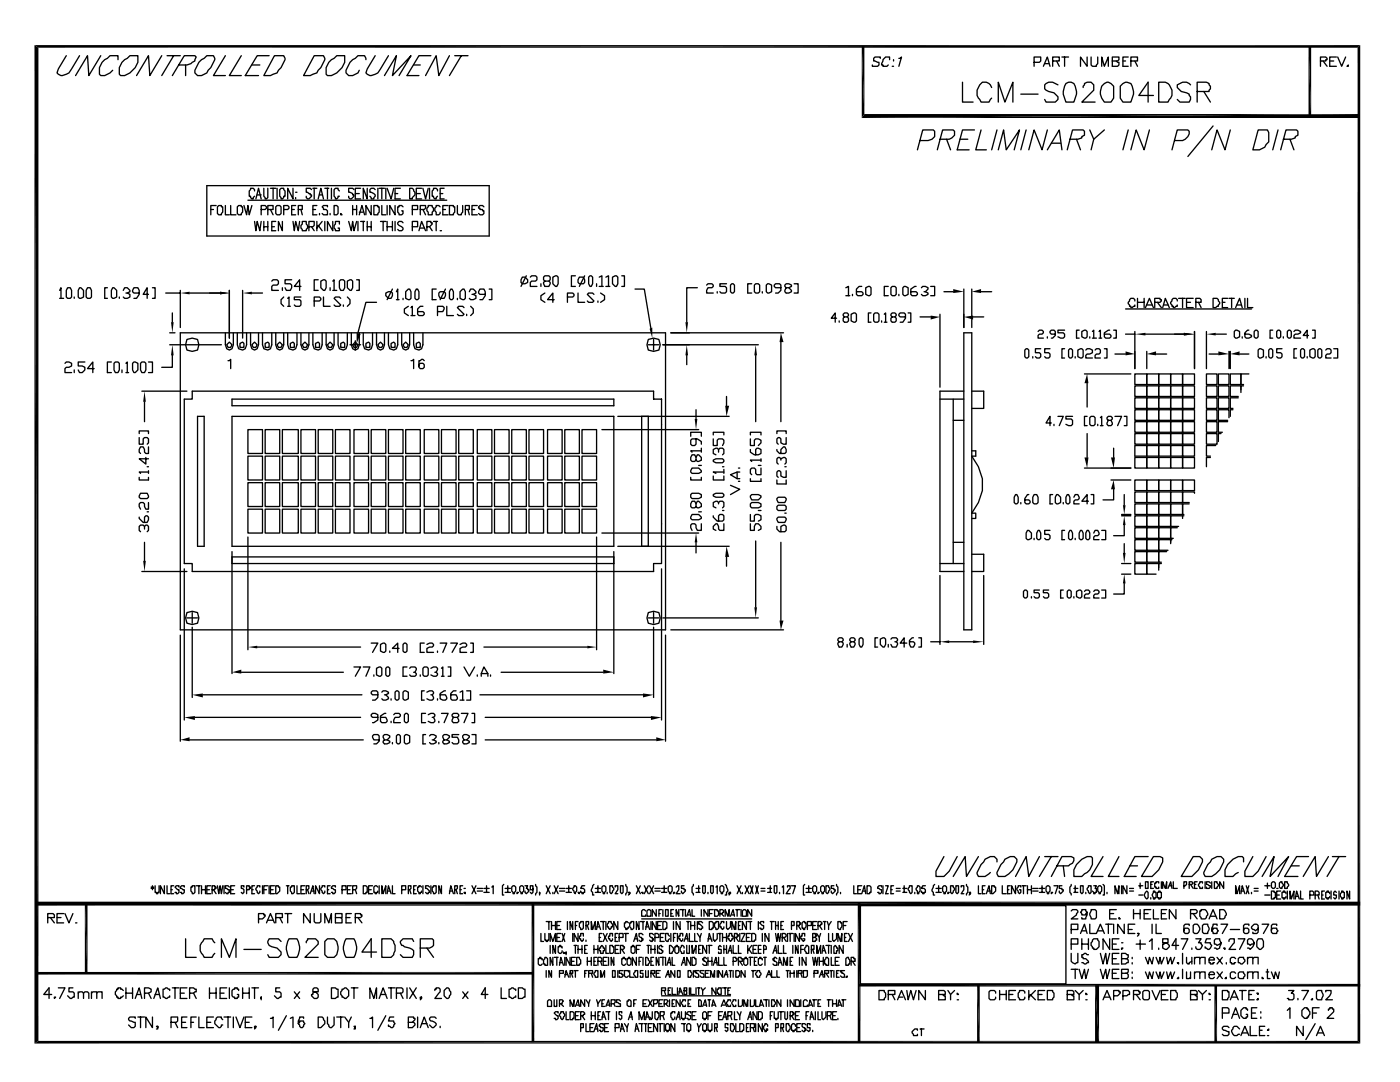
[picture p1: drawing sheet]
<svg xmlns="http://www.w3.org/2000/svg" width="279mm" height="216mm" viewBox="0 0 279 216" stroke-linecap="round" stroke-linejoin="round" font-family="sans-serif">
<g fill="none" stroke="#000" stroke-width=".26">
<path d="M13.2 11.1l-1.6 2.7-.2 .8 .8 .5a2.43 2.43 0 0 0 2.1-1.3l1.6-2.7M20.1 11.1l-2.4 4-.2-4-2.4 4M23.5 11.9v-.8h-1.5l-.6 .5a2.73 2.73 0 0 0-1.6 3.2l.3 .3h.8l1.1-.5 .5-.6M24.9 11.9l.5-.3 .5-.5h1.6a3.5 3.5 0 0 1-3.4 4l-.3-.3v-1.3l.5-1.1zM32.3 11.1l-2.4 4-.3-4-2.3 4M33.3 11.1h2.7M34.7 11.1l-2.4 4M35.7 13h1.6l.8-.3 .8-.5 .3-.8-.3-.3h-2.1l-2.4 4M37 13v2.1M39.7 12.4l1.6-1.3h1.3l.3 .5v.3l-.8 1.6-.6 .5-.2 .6-1.1 .5h-.8l-.5-.5v-.6zM45 11.1l-2.4 4h2.4M48.2 11.1l-2.4 4h2.4"/>
<path d="M50.3 13h1.6M53.7 11.1h-2.4l-2.4 4h2.7M54.8 11.1h1.8l.3 .8-.8 1.6-.5 .5-.3 .6-1.3 .5h-1.3zM62.7 11.1h1.9l.2 .8-.8 1.6-.5 .5-.3 .6-1.3 .5h-1.3zM65.6 12.4l1.6-1.3h1.6a3.5 3.5 0 0 1-3.4 4l-.3-.3v-1.3zM73 11.9l-.2-.8h-1.4l-.5 .5a3.2 3.2 0 0 0-1.8 3l.5 .5h.8l1-.5 .3-.6M74.9 11.1l-1.6 2.7-.3 .8 .8 .5a2.43 2.43 0 0 0 2.1-1.3l1.6-2.7M76.7 15.1l2.4-4-.8 4 3.7-4-2.4 4M82.5 13h1.4M86 11.1h-2.4l-2.4 4h2.4M89.7 11.1l-2.1 4-.6-4-2.1 4M90.8 11.1h2.6"/>
<path d="M92.1 11.1l-2.4 4M175.7 11.6v-.2h-1.1l-.2 .2v.6l1 .2v.6l-.2 .2h-1.1v-.2M177.5 11.9v-.5h-.8l-.5 .5-.3 .8v.3h.3v.2h.8l.3-.2M178.1 13.2h.2M178.3 11.9v.3zM179.4 11.6h.3l.2-.2-.5 1.8M192.1 16.4v4h2.1M197.9 17.5a1.51 1.51 0 0 0-1.8-1.1 2.28 2.28 0 0 0-.6 3.4l.3 .6h1.6l.5-.8M203.7 18.8h3.5M206.4 12.4h1l.3-.2v-.8h-1.3v1.8M208.2 13.2l.8-1.8 .5 1.8M208.5 12.7h.8"/>
<path d="M210.1 12.2h1.3v-.8h-1.3v1.8M210.9 12.2l.5 1M211.1 16.9l-1-.5h-.8l-.8 .5v.8l.3 .3 1.5 .5 .8 .8v.5l-.5 .6h-1.8l-.3-.6M211.9 11.4h1.4M212.5 11.4v1.8M212.7 16.7a1.12 1.12 0 0 1 1.9 .5l.2 1.6-.5 1.6h-1.6a3.4 3.4 0 0 1 0-3.7zM216.2 17.5l.2-.8 .6-.3h.8l.5 .5v1.1l-2.4 2.4h2.6M217 11.4v1.8l-1.4-1.8v1.8M217.8 11.4v1.6l.2 .2h.8v-.2l.3-.3v-1.3M219.9 17.2l.5-.5 .5-.3 .8 .3 .5 .5v2.4l-.5 .8h-1.3a2.74 2.74 0 0 1-.5-3.2zM219.9 13.2v-1.8l.5 1.8 .8-1.8v1.8M222 12.2h1l.3-.3v-.5h-1.3v1.8h1l.3-.2v-.6h-.3l-.2-.2"/>
<path d="M223.6 17.2l.5-.5 .5-.3 1.1 .3a3.4 3.4 0 0 1 0 3.7h-1.6l-.5-.8zM224.1 12.2h.5M225.2 11.4h-1.1v1.8h1.1M225.7 12.2h1.3v-.8h-1.3v1.8M226.5 12.2l.5 1M230.2 19h-2.9l1.8-2.6v4M231.2 16.4h1.4a2.14 2.14 0 0 1 .8 3.4l-.3 .6h-1.9zM237.6 16.9l-.8-.5h-.8l-1.1 .5v.6l.8 .8 1.6 .5v.2l.3 .3v.5l-.3 .6h-1.8l-.6-.6M238.9 18.3h2.4v-.3l.3-.3v-.5l-.3-.3v-.2l-.5-.3h-1.9v4M240.2 18.3l1.4 2.1M263.5 12.2h1.1v-.3h.2v-.3l-.2-.2h-1.1v1.8M264.1 12.2l.7 1"/>
<path d="M265.4 12.2h.8M266.7 11.4h-1.3v1.8h1.3M267 11.4l.8 1.8 .8-1.8M269.1 13v.2h-.3zM41.3 37h56.3v10.1h-56.3zM49.5 40h39.7M50.8 38.1v-.3l-.3-.2h-.5v.2l-.3 .3v1.1h.3v.2l.3 .3h.2v-.3l.3-.2M51.1 39.7l.5-2.1 .5 2.1M51.3 38.9h.8M52.7 37.6v1.6l.2 .2v.3h.3l.2-.3v-1.8M54 37.6h1M54.5 37.6v2.1"/>
<path d="M55.3 37.6v2.1M55.8 37.8l.3-.2h.5v.2l.3 .3v1.1h-.3v.2l-.2 .3h-.3v-.3l-.3-.2zM58.5 37.6v2.1l-1.1-2.1v2.1M59 39.4v.3zM59 38.4h.3M62.2 37.8l-.3-.2h-.8v.8h.3l.2 .2h.3v.3h.3v.3l-.6 .5h-.2l-.3-.3v-.2M62.4 37.6h.8M62.7 37.6v2.1M63.5 39.7l.5-2.1 .6 2.1M63.8 38.9h.5M64.8 37.6h.8M65.4 37.6v2.1"/>
<path d="M66.1 37.6v2.1M67.7 38.1l-.2-.3v-.2h-.6l-.2 .2v1.4l.2 .2v.3h.3l.3-.3v-.2h.2M70.6 37.8l-.2-.2h-.8v.8h.2l.6 .2v.3h.2v.3l-.5 .5h-.3l-.2-.3v-.2M70.9 38.6h.8M72 37.6h-1.1v2.1h1.1M73.3 37.6v2.1l-.8-2.1v2.1M74.9 37.8l-.3-.2h-.5l-.3 .2v.6h.3l.8 .5-.3 .8h-.5v-.3l-.3-.2M75.4 37.6v2.1M75.7 37.6h1M76.2 37.6v2.1M77 37.6v2.1M77.3 37.6l.8 2.1 .5-2.1"/>
<path d="M78.8 38.6h.6M79.9 37.6h-1.1v2.1h1.1M81.8 37.6h.5l.5 .8v.5l-.5 .5v.3h-.5zM83.1 38.6h.8M84.1 37.6h-1v2.1h1M84.4 37.6l.5 2.1 .6-2.1M85.7 37.6v2.1M87.3 38.1v-.3l-.3-.2h-.5v.2l-.2 .3v1.1h.2v.2l.3 .3h.2v-.3l.3-.2M87.8 38.6h.6M88.6 37.6h-.8v2.1h.8M183.6 28h1.6l.8-.2 .5-.5v-1.1l-.2-.3h-2.2l-1 4M187.6 27.8h1.8l.6-.3 .5-.5v-.8l-.3-.3h-2.1l-1 4"/>
<path d="M188.9 27.8l.8 2.1M191.6 27.8h1.5M194.5 25.9h-2.4l-1.1 4h2.4M195.8 25.9l-1.1 4h2.1M199 25.9l-1.1 4M199.2 29.9l1.1-4 .5 4 2.7-4-1.1 4M199.2 20.4v-4l1.4 4 1.5-4v4M204.8 25.9l-1.1 4M209 25.9l-1 4-1.6-4-1.1 4M209 29.9l2.4-4 .5 4M209.8 28.6h1.9M213.5 27.8h1.6l.8-.3v-.2l.5-.3v-.8l-.2-.3h-2.2l-1 4"/>
<path d="M214.8 27.8l.8 2.1M217.5 25.9l.8 1.9-.5 2.1M220.4 25.9l-2.1 1.9M225.2 25.9l-1.1 4M229.4 25.9l-1.1 4-1.6-4-1 4M234.4 28h1.6a1.8 1.8 0 0 0 1.3-1.8l-.2-.3h-2.2l-1 4M242.1 25.1l-5 6.1M245.5 25.9l-1 4-1.6-4-1.1 4M251.1 25.9h1.8l.3 .6v1.8l-.5 .5-.3 .6-1 .5h-1.4zM255.1 25.9l-1.1 4M256.1 27.8h1.6l.8-.3v-.2l.5-.3v-.8l-.2-.3h-2.2l-1 4M257.4 27.8l.8 2.1"/>
<path d="M11.9 57.9l.3-.5v2.1M11.9 59.5h.8M13.5 57.4h.5l.3 .5v1.4l-.3 .2h-.5l-.3-.2v-1.4zM14.8 59.3v.2M15.9 57.4h.2l.6 .5v1.4l-.6 .2h-.2l-.3-.2v-1.4zM17.5 57.4h.5l.3 .5v1.4l-.3 .2h-.5l-.3-.2v-1.4zM21.4 57.4h-.5v2.1h.5M22.5 57.4h.3l.5 .5v1.4l-.5 .2h-.3l-.3-.2v-1.4zM23.8 59.3v.2M24.6 57.9l.3-.5h.5l.5 .5v.3l-.8 .3M25.4 58.5l.5 .2v.6l-.5 .2h-.5l-.3-.2M27.8 58.5h-1.1l-.2-.3 .2-.8h.8l.3 .5v.8l-.5 .8h-.6"/>
<path d="M29.6 58.7h-1l.8-1.3v2.1M30.4 57.4h.6v2.1h-.6M33.1 58.5h2.9M36 57.9v7.5M37.8 58.5h6.1M42.1 41.8h.5M43.1 41h-1v1.9M43.7 41h.5v.3h.2v1l-.2 .3v.3h-.5l-.3-.3v-1.3zM45 41v1.9h.8M45.8 57.9v9.6M46 41v1.9h1.1M47.6 41h.6v.3h.2v1l-.2 .3v.3h-.6l-.2-.3v-1.3z"/>
<path d="M48.4 57.9v9.6M48.7 41l.5 1.9 .3-1.9 .2 1.9 .6-1.9M50.3 58.5h2.1M50.8 44.2l.3 1.8 .2-1.8 .6 1.8 .2-1.8M52.1 41.8h.8l.3-.3v-.2l-.3-.3h-.8v1.9M52.7 44.2v1.8M52.7 45.2h.7M53.4 41.8h1.1v-.8h-1.1v1.9M53.4 44.2v1.8M54 41.8l.5 1.1M54.2 56.1l.3-.3h.8l.3 .3v.5l-.3 .3h-.8l-.3 .3v.7h1.4M54.2 45.2h.6"/>
<path d="M55 44.2h-.8v1.8h.8M55.3 41h.5l.3 .3v1.3l-.3 .3h-.5l-.3-.3v-1.3zM56.4 44.2v1.8l-.8-1.8v1.8M56.4 57.4v.5M56.6 41.8h.8l.3-.3v-.2l-.3-.3h-.8v1.9M56.6 59.3l-.5 .5v.8l.5 .5M57.4 59.5l.3-.2v1.8M58.2 55.8h-1.3v.8h1l.3 .3v.5l-.3 .5h-.8l-.2-.5M58.2 41.8h.5M58.5 44.2l.2 1.8 .3-1.8 .5 1.8 .3-1.8M59 41h-.8v1.9h.8M59.5 41.8h.8v-.8h-.8v1.9"/>
<path d="M60.1 57.2h-1.4l1.1-1.4v2.1M60.1 59.3h-1.4v.5h1.1l.3 .3v.8l-.3 .2h-.8l-.3-.2M60.1 41.8l.2 1.1M60.3 44.2h.8v.5l.3 .3v.5l-.3 .3v.2h-.8v-.2l-.2-.3v-.5l.2-.3zM61.6 45.2h.8l.3-.2v-.8h-1.1v1.8M62.2 45.2l.5 .8M62.4 41.8h.6M63.2 41h-.8v1.9h.8M63.2 44.2v1.8M63.5 55.8h-.8v2.1h.8M63.5 45l.8 1M63.8 42.6v.3z"/>
<path d="M64 56.1l.6-.3h.2l.3 .3v1.3l-.3 .5h-.2l-.6-.5zM64.3 44.2l-1.1 1.3M64.6 59.3v1.8h1.3M64.8 44.2v1.8M65.4 41.3v-.3h-.8l-.3 .3 .3 .2v.3h.5l.3 .3v.8h-.8l-.3-.3M65.9 42.6v.3zM65.9 57.4v.5M66.4 44.2v1.8l-1-1.8v1.8M66.4 56.1l.3-.3v2.1M66.4 57.9h.8M66.7 41h.5l.3 .3v1.3l-.3 .3h-.5zM67.7 44.7v-.5h-.8v.5l-.2 .3v.5l.2 .3v.2h.8v-.5h-.2"/>
<path d="M68 42.6l.3 .3h-.3zM68 55.8h.5l.3 .3v1.3l-.3 .5h-.5l-.3-.5v-1.3zM68 59.5l-.3-.2h-.8l-.2 .2 1.3 1.4-.3 .2h-.8l-.2-.2M69.3 56.1l.5-.3h.3l.3 .3v1.3l-.3 .5h-.3l-.5-.5zM69.3 59.3l.5 .5v.8l-.5 .5M69.6 44.2l.5 1.8 .3-1.8 .2 1.8 .6-1.8M70.4 41.8h.8M70.4 41v1.9M71.2 55.8h.5v2.1h-.5M71.2 41v1.9M71.4 44.2v1.8M71.7 42.9l.5-1.9 .6 1.9"/>
<path d="M71.7 42.3h.8M72 44.2h.8M72.5 44.2v1.8M73.3 45.2h.8M73.3 44.2v1.8M74.1 41v1.9l-1.1-1.9v1.9M74.1 44.2v1.8M74.6 41h.8v.3h.3v1l-.3 .3v.3h-.8zM75.9 44.2h1.1M76.2 41v1.9h.8M76.5 44.2v1.8M77 58.5l.5-.3h.6l.2 .3v.5l-.2 .5h-.6l-.5-.5z"/>
<path d="M77.3 45.2h1M77.3 41v1.9M77.3 44.2v1.8M78.3 44.2v1.8M78.3 57.7l-1 2.1M78.8 41v1.9l-1-1.9v1.9M78.8 44.2v1.8M79.1 58.2l.3-.5v2.1M79.1 59.8h.5M80.4 44.4l-.2-.2h-.6l-.2 .2v.3l1 .8v.3l-.2 .2h-.6l-.2-.2M80.4 41.3l-.2-.3h-.6v.3h-.2v1l.2 .3v.3h.6l.2-.3v-.5h-.2M80.4 59.5v.3"/>
<path d="M81 58.2l.5-.5h.3l.2 .5v1.3l-.2 .3-.8-.3zM82.3 45.2h1v-1h-1v1.8M82.3 41.8h1v-.8h-1v1.9M83.1 57.7h.2l.3 .5v1.3l-.3 .3h-.2l-.3-.3v-1.3zM83.6 46l.5-1.8 .8 1.8M83.9 41.8h.8l.2-.3v-.5h-1v1.9M83.9 45.5h.8M84.4 41.8l.5 1.1M85.2 45.2h.5l.6-.5v-.3h-.3v-.2h-.8v1.8M85.5 41h.8v.3l.2 .2v.6l-.2 .2v.6h-.8v-.6l-.3-.2v-.6l.3-.2zM85.7 45.2l.6 .8M86.5 44.2h.8"/>
<path d="M87 57.7h-.7v2.1h.7M87 44.2v1.8M87.8 58.2h.8l.3 .3v.5l-.3 .5h-.8l-.2-.5v-.5zM87.8 41.3l-.2-.3h-.6v.3l-.2 .2v.6l.2 .2v.6h.6l.2-.3v-.3M87.8 46h.3M88.4 41.8h.5M88.9 57.7l-1.1 2.1M89.4 41h-1v1.9h1M89.7 41h.8v.3h.3v1l-.3 .3v.3h-.8zM90 57.7h.2l.3 .5v1.3l-.3 .3h-.2l-.3-.3v-1.3zM91.3 41v1.6l.2 .3h.6v-.3l.2-.3v-1.3M91.3 59.5v.3"/>
<path d="M91.8 58.2l.5-.5h.3l.3 .5v1.3l-.3 .3-.8-.3zM92.9 41.8h.8v-.8h-.8v1.9M93.4 41.8l.3 1.1M93.7 58.2l.2-.5h.6l.5 .5v.3l-.8 .2M94.2 41.8h.5M94.5 58.7l.5 .3v.5l-.5 .3h-.6l-.2-.3M95.2 41h-1v1.9h1M96.6 41.3l-.3-.3h-.5l-.3 .3v.2h.3v.3h.5v.3h.3v.5l-.3 .3h-.5l-.3-.3M96.8 58.7h-1l-.3-.2 .3-.8h.8l.2 .5v.8l-.5 .8h-.5M97.6 57.7h.6v2.1h-.6M104.2 55.3h.6l.5 .5v.6l-.5 .2h-.6l-.2-.2v-.6zM105 55l-1 2.2"/>
<path d="M105.8 55.3l.3-.3h.8l.3 .3v.5l-.3 .3h-.8l-.3 .3v.8h1.4M107.9 56.6v.6M108.7 56.1l-.2-.3v-.5l.2-.3h.8l.3 .3v.5l-.3 .3h-.8l-.2 .3 .2 .8h.8l.3-.6v-.2l-.3-.3M108.7 58.5l-.8 .5v.8l.8 .5M110.3 55.3l.6-.3h.2l.3 .3v1.3l-.3 .6h-.2l-.6-.6zM110.6 59.8h-1.3l1-1.3v1.8M113.2 59.3h1.1l.3-.3v-.3l-.3-.2h-1.1v1.8M114.8 55h-.8v2.2h.8M115.4 58.5v1.8h1.3M115.6 55.3h.8l.3 .5v.6l-.3 .2h-.8l-.2-.2v-.6zM116.7 55l-1.1 2.2M117.5 55.3l.2-.3h.3l.3 .3v1.3l-.3 .6h-.3l-.2-.6z"/>
<path d="M118.5 58.7l-.2-.2h-.8l-.3 .2 1.3 1.4-.2 .2h-.8l-.3-.2M119.1 56.6v.6M119.6 55.3l.5-.3v2.2M119.6 57.2h.8M119.9 58.5l.7 .5v.8l-.7 .5M120.9 55.3l.5-.3v2.2M120.9 57.2h.8M122.2 55.3l.6-.3h.2l.3 .3v1.3l-.3 .6h-.2l-.6-.6zM124.1 55h.5v2.2h-.5M126.7 57.7h1.9l1.3 7.9M139.2 57.4h-2.1v6.9M141 56.9l.3-.3h.8l.2 .3v.3l-.2 .2h-.8l-.3 .5v.6h1.3"/>
<path d="M143.1 58.2v.3M145 56.6h-1.3v.6h1l.3 .2v.8l-.3 .3h-.8l-.2-.3M145.8 56.9l.2-.3h.3l.3 .3v1.3l-.3 .3h-.3l-.2-.3zM150 56.6h-.8v1.9h.8M150.5 56.9l.3-.3h.5l.3 .3v1.3l-.3 .3h-.5l-.3-.3zM152.1 58.2v.3M152.9 56.9l.3-.3 .8 .3v1.3l-.5 .3h-.3l-.3-.3zM155.8 57.4h-1l-.3-.2v-.3l.3-.3h.8l.2 .3v1l-.5 .6h-.5M156.9 57.4l-.3-.2v-.3l.3-.3h.5l.6 .3v.3l-.6 .2h-.5l-.3 .5v.3l.3 .3h.5l.6-.3v-.3l-.6-.5M158.5 56.6h.8v1.9h-.8M168.8 57.4l.5-.2v1.8M168.8 59h.8"/>
<path d="M170.1 58.7v.3M172 57.2h-.6l-.5 .5v1l.3 .3h.8l.2-.3v-.2l-.2-.3h-1.1M172.8 57.4l.5-.2h.3l.2 .2v1.3l-.2 .3-.8-.3zM177.3 57.2h-.8v1.8h.8M177.8 57.4l.3-.2h.5l.3 .2v1.3l-.3 .3h-.5l-.3-.3zM179.4 58.7v.3M180.2 57.4l.2-.2 .8 .2v1.3l-.5 .3h-.3l-.2-.3zM182.8 57.2h-.2l-.8 .5v1l.2 .3h.8l.3-.3v-.2l-.3-.3h-1M183.9 57.4l.2-.2h.6l.5 .2v.3l-.5 .5h-.3M184.7 58.2l.5 .3v.2l-.5 .3h-.6l-.2-.3M185.7 57.2h.8v1.8h-.8M188.4 58.2h1.8"/>
<path d="M192.4 57.7v7.7M193.9 57.7v7.7M195.8 58.2h2.1M227 59.5v1.9M228.3 59.5v1.9M235.2 59.5h1.3M236 59.5v1.9M238.1 59.5h-1.3v1.9h1.3M242.1 59.5h.8l.5 .8-.2 .8h-.3l-.3 .3h-.5zM245 59.5h-1.1v1.9h1.1M245.3 59.5h1M245.8 59.5v1.9"/>
<path d="M248.4 59.5v1.9M249 59.5v1.9h1M13 72.5l.2-.3h.6l.5 .3v.5l-.5 .3h-.6l-.2 .3v.7h1.3M14.8 73.8v.5M16.9 72.2h-1.3v.8h.8l.5 .3v.5l-.5 .5h-.5l-.3-.5M18.8 73.6h-1.3l1-1.4v2.1M22.2 72.2h-.8v2.1h.8M23 72.2h.5l.3 .3v1.3l-.3 .5h-.5l-.2-.5v-1.3zM24.3 73.8v.5M25.1 72.5l.3-.3v2.1M25.1 74.3h.6M26.7 72.2l.8 .3v1.3l-.5 .5h-.3l-.2-.5v-1.3z"/>
<path d="M28.3 72.2h.5l.3 .3v1.3l-.3 .5h-.5l-.3-.5v-1.3zM28.3 78.1h9M29.6 72.2h.8v2.1h-.8M33.9 66.4h1M33.9 68.8h10.3M34.4 70.9v2.4h-2.1M34.4 62.4v1.9M36 66.4h96.8v59.3h-96.8zM37.3 67.7l1.1-.2 1 .2 .3 1.1-.3 1-1 .3-1.1-.3-.3-1zM38.4 78.1h92v1.5h1.6v32.8h-1.6v1.6h-92v-1.6h-1.6v-32.8h1.6zM45 66.4v2.4l.2 .8 .6 .2 .5-.2 .3-.8v-2.4M45.5 72h.3l.2-.3v1.9"/>
<path d="M45.8 68.3l.5 .5-.3 .5h-.5l-.3-.5zM46.3 79.6h76.2v1.4h-76.2zM47.4 66.4v2.4l.2 .8 .8 .2 .5-.2 .3-.8v-2.4M47.9 68.5l.5-.2 .3 .2v.8h-.8zM50 66.4v2.4l.3 .8 .5 .2 .5-.2 .3-.8v-2.4M50.3 68.8l.5-.5 .5 .5-.2 .5h-.6zM52.4 66.4v2.4l.3 .8 .7 .2 .6-.2 .2-.8v-2.4M52.9 68.5l.5-.2 .3 .2v.8h-.8zM55 66.4v2.4l.3 .8 .5 .2 .6-.2 .2-.8v-2.4M55.3 68.8l.5-.5 .6 .5-.3 .5h-.5zM57.4 66.4v2.4l.3 .8 .8 .2 .5-.2 .3-.8v-2.4M57.4 61.1h.5"/>
<path d="M57.9 68.5l.6-.2 .2 .2v.8h-.8zM60.1 66.4v2.4l.2 .8 .6 .2 .5-.2 .2-.8v-2.4M60.3 68.8l.6-.5 .5 .5-.3 .5h-.5zM62.4 66.4v2.4l.3 .8 .8 .2 .5-.2 .3-.8v-2.4M62.7 60.1h1.1l.2-.3v-.3l-.2-.2h-1.1v1.8M63 68.5l.5-.2 .3 .2v.8h-.8zM65.1 66.4v2.4l.3 .8 .5 .2 .5-.2 .3-.8v-2.4M65.4 68.8l.5-.5 .5 .5-.3 .5h-.5zM67.5 66.4v2.4l.2 .8 .8 .2 .6-.2 .2-.8v-2.4M68 68.5l.5-.2 .3 .2v.8h-.8zM68.5 60.9v.2M69.8 68.8h2.2"/>
<path d="M70.1 66.4v2.4l.3 .8 .5 .2 .5-.2 .3-.8v-2.4M70.4 68.8l.5-.5 .5 .5-.2 .5h-.6zM70.9 68v1.8M72.5 66.4v2.4l.3 .8 .8 .2 .5-.2 .2-.8v-2.4M73 68.5l.6-.2 .2 .2v.8h-.8zM75.1 60.3h-2.1l-1.6 6.1M75.1 66.4v2.4l.3 .8 .5 .2 .6-.2 .2-.8v-2.4M75.9 68.3l.6 .5-.3 .5h-.5l-.3-.5zM77.5 66.4v2.4l.3 .8 .8 .2 .5-.2 .3-.8v-2.4M78.1 68.5l.5-.2 .2 .2v.8h-.7zM80.2 66.4v2.4l.2 .8 .6 .2 .5-.2 .3-.8v-2.4M80.4 68.8l.6-.5 .5 .5-.3 .5h-.5z"/>
<path d="M81.5 61.1l-.8 .5v.8l.8 .6M82 61.4l.3-.3v1.9M82 72h.3l.2-.3v1.9M82 63h.8M82.5 66.4v2.4l.3 .8 .8 .2 .5-.2 .3-.8v-2.4M83.1 68.5l.5-.2 .3 .2v.8h-.8zM84.4 61.1h-.5l-.6 .5v1.1l.3 .3h.8l.3-.3v-.3l-.3-.2h-1.1M84.7 72l-.3-.3-.8 .3v1.3l.3 .3h.5l.3-.3v-.5l-.3-.3h-.5l-.3 .3v.2M87.3 62.2h1.1l.2-.8-.2-.3h-1.1v1.9M89.2 61.1v1.9h1.3M92.6 61.4l-.3-.3h-.8l-.2 .3 1.3 1.3-.3 .3h-.8l-.2-.3M93.1 62.7v.3"/>
<path d="M93.9 61.1l.6 .5v.8l-.6 .6M119.3 60.1v.2M129.4 67.7l1-.2 1.1 .2 .3 1.1-.3 1-1.1 .3-1-.3-.3-1zM129.4 68.8h2.1M130.4 67.7v2.1M132.3 68.8h19M133.9 66.4h22.5M137.1 70.9v1.9M145 79.1v1.9M150.8 70.9v13.2M155.8 68.3v15.8M167 63.5h-1.1l.8-1.1v1.9"/>
<path d="M167.5 64v.3M168.5 63.2l-.2-.2v-.3l.2-.3h.6l.2 .3v.3l-.2 .2h-.6l-.2 .3v.5l.2 .3h.6l.2-.3v-.5l-.2-.3M169.9 62.7l.5-.3h.3l.2 .3v1.3l-.2 .3-.8-.3zM173.8 62.4h-.5v1.9h.5M174.4 62.7l.2-.3h.6l.2 .3v1.3l-.2 .3h-.6l-.2-.3zM175.9 64v.3M176.5 62.7l.2-.3v1.9M176.5 64.3h.5M178.1 63.2l-.3-.2v-.3l.3-.3h.5l.3 .3v.3l-.3 .2h-.5l-.3 .3v.5l.3 .3h.5l.3-.3v-.5l-.3-.3M180.7 63.2h-1l-.3-.2v-.3l.3-.3h.7l.3 .3v.8l-.5 .8h-.5M181.2 62.4h.6v1.9h-.6M183.6 63.2h2.1"/>
<path d="M187.6 79.6h4.8M187.6 62.7v14.6M190.2 79.6v32.8M192.4 66.4h1.5v59.3h-1.5zM192.4 78.1h-4.8v35.9h4.8M193.9 78.1h2.4v3.4h-2.4M194.2 63.2h2.1M204.5 69.8l.3-.2h.3l.2 .2v1.4l-.2 .2h-.3l-.3-.2zM206.1 71.2v.2M207.2 66.1l.2-.2h.6l.2 .2v.3l-.2 .3h-.6l-.2 .2v.6h1M207.7 69.6h-1.1v.8h.8l.3 .2v.6l-.3 .2h-.5l-.3-.2M209 67.2v.3"/>
<path d="M209.5 69.6h-1v.8h.8l.2 .2v.6l-.2 .2h-.5l-.3-.2M210.6 66.7h-.8l-.3-.3v-.3l.3-.2h.5l.3 .2v.8l-.5 .6h-.3M212.5 69.6h-.6v1.8h.6M212.5 65.9h-1.4v.5h1.1l.3 .3v.5l-.3 .3h-.5l-.6-.3M213.3 69.8l.2-.2h.3l.2 .2v1.4l-.2 .2h-.3l-.2-.2zM214.6 71.2v.2M215.1 69.8l.5-.2h.3l.3 .2v1.4l-.3 .2-.8-.2zM215.4 65.9h-.6v1.6h.6M215.9 66.1l.5-.2h.3l.3 .2v1.1l-.3 .3-.8-.3zM216.4 74.6h9.3M216.7 69.8l.3-.2h.5l.5 .2v.6l-.5 .2h-.5l-.3 .3v.5h1.3M217 76.5v4.7"/>
<path d="M217.5 67.2v.3M218 66.1l.3-.2v1.6M218 67.5h.8M218.5 69.8l.3-.2h.5l.3 .2v.6l-.3 .2h-.5l-.3 .3v.5h1.1M219.3 66.1l.3-.2v1.6M219.3 67.5h.6M220.4 69.6h.5v1.8h-.5M221.5 65.9h-.3l-.8 .5v.8l.3 .3h.8l.2-.3v-.3l-.2-.2h-1.1M222.2 65.9h.6v1.6h-.6M222.5 70.6h2.1M224.6 61.6h25.2M224.6 66.7h1.9"/>
<path d="M226.5 77h2.4v2.1h-2.4zM226.5 79.4h2.4v2.1h-2.4zM226.5 74.6h2.4v2.1h-2.4zM226.5 60.1v-.3l-.3-.3h-.5l-.5 .8 .2 .8h.3v.3l.8-.3v-.2M226.5 66.1v7.5M227 60.3h1.3M228.6 61.4l.8-1.9 .8 1.9M228.6 66.7h7.7M228.9 77h2.3v2.1h-2.3zM228.9 79.4h2.3v2.1h-2.3zM228.9 74.6h2.3v2.1h2.4v-2.1h-2.4v2.1h-2.3zM228.9 60.9h1"/>
<path d="M228.9 70.1v3.5M230.5 60.3h1l.3-.2v-.3h-.3v-.3h-1v1.9M230.7 70.6h2.1M231 60.3l.8 1.1M231.2 77h2.4v2.1h-2.4zM231.2 79.4h2.4v2.1h-2.4zM232 61.4l.6-1.9 .8 1.9M232.3 60.9h.8M233.6 77h2.4v2.1h-2.4zM233.6 79.4h2.4v2.1h-2.4zM233.6 74.6h2.4v2.1h-2.4zM234.9 60.1v-.3l-.2-.3h-.5l-.6 .8 .3 .8h.3v.3l.7-.3v-.2"/>
<path d="M236 77h2.4v2.1h-2.4zM236 79.4h2.4v2.1h-2.4zM236 74.6h2.4v2.1h-2.4zM236.8 60.3h.8M238.4 66.1v7.5M238.7 60.3h1v-.5l-.3-.3h-.7v1.9M239.2 60.3l.5 1.1M240.8 79.4h2.1v2.1h-2.1zM240.8 77h2.1v2.1h-2.1zM240.8 74.6h2.1v2.1h-2.1zM240.8 66.1v7.5M241.3 70.6h1.9"/>
<path d="M242.6 66.7h2.1M243.2 79.4h2.1v2.1h-2.1zM243.2 77h2.1v2.1h-2.1zM243.2 74.6h2.1v2.1h-2.1zM243.9 60.3h.6M245.3 70.1v3.5M245.5 74.6h2.1v2.1h-2.1zM245.5 70.1v3.5M246.3 66.1l.3-.2 .8 .2v1.1l-.8 .3-.3-.3zM246.6 61.4l.8-1.9 .5 1.9M246.9 60.9h.7M247.1 79.4h-1.6v2.1h.6"/>
<path d="M247.4 70.6h1.8M247.6 78.3v-1.3h-2.1v2.1h1.6M247.9 67.2v.3M248.2 77h-.6v.8M249.2 65.9h-.2l-.6 .5v.8l.3 .3h.5l.6-.3v-.3l-.6-.2h-.8M249.2 74.6h-1.6v2.1h.6M250.3 66.1l.3-.2h.2l.3 .2v1.1l-.3 .3h-.2l-.3-.3zM251.1 69.8l.3-.2 .7 .2v1.4l-.5 .2h-.2l-.3-.2zM252.7 71.2v.2M253.2 69.8l.3-.2h.2l.3 .2v1.4l-.3 .2h-.2l-.3-.2zM254 65.9h-.5v1.6h.5M254.8 66.1l.3-.2h.2l.3 .2v1.1l-.3 .3h-.2l-.3-.3z"/>
<path d="M255.9 69.6h-1.1v.8h.8l.3 .2v.6l-.3 .2h-.5l-.3-.2M256.1 67.2v.3M256.9 66.1l.3-.2h.2l.3 .2v1.1l-.3 .3h-.2l-.3-.3zM258.2 66.1l.3-.2h.5l.6 .2v.3l-.6 .3h-.5l-.3 .2v.6h1.4M258.8 69.6h-.6v1.8h.6M259.6 69.8l.2-.2h.3l.2 .2v1.4l-.2 .2h-.3l-.2-.2zM260.9 71.2v.2M261.1 66.9h-1l.8-1v1.6M261.4 69.8l.5-.2h.3l.3 .2v1.4l-.3 .2-.8-.2zM261.9 65.9h.6v1.6h-.6M263 69.8l.3-.2h.2l.3 .2v1.4l-.3 .2h-.2l-.3-.2zM264.6 69.8l.2-.2h.6l.2 .2v.6l-.2 .2h-.6l-.2 .3v.5h1"/>
<path d="M266.2 69.6h.8v1.8h-.8M27.8 95.2v.6h1.8v-.6M27.8 87.3v1.3h.8v-1l.2-.3h.6l.2 .3v.8l-.2 .2M27.8 86.5v-.5h1.8v.5M28 98.4h1.4l.2 .8-.2 .3h-1.4l-.2-.3zM28.8 80.2v3.9M29.1 91.3v1.3l-1.3-1.1h1.8M29.4 93.1h.2M29.6 94.2h-1.8l.2 .3M29.6 89.2v1.3h-.5l-.3-.3v-.5l-.2-.5h-.6l-.2 .5v.5l.2 .3M29.6 93.9v.6M39.4 83.1h1.3v25.9h-1.3z"/>
<path d="M46.3 83.1h76.2v25.9h-76.2zM49.5 96.3h2.9v4.8h-2.9zM49.5 91h2.9v4.8h-2.9zM49.5 85.7h2.9v4.8h-2.9zM52.9 91h2.9v4.8h-2.9zM52.9 96.3h2.9v4.8h-2.9zM52.9 85.7h2.9v4.8h-2.9zM56.4 96.3h3.1v4.8h-3.1zM56.4 91h3.1v4.8h-3.1zM56.4 85.7h3.1v4.8h-3.1zM60.1 96.3h2.9v4.8h-2.9zM60.1 91h2.9v4.8h-2.9z"/>
<path d="M60.1 85.7h2.9v4.8h-2.9zM63.5 96.3h2.9v4.8h-2.9zM63.5 91h2.9v4.8h-2.9zM63.5 85.7h2.9v4.8h-2.9zM66.9 96.3h2.9v4.8h-2.9zM66.9 91h2.9v4.8h-2.9zM66.9 85.7h2.9v4.8h-2.9zM70.6 96.3h3v4.8h-3zM70.6 91h3v4.8h-3zM70.6 85.7h3v4.8h-3zM74.1 96.3h2.9v4.8h-2.9zM74.1 91h2.9v4.8h-2.9z"/>
<path d="M74.1 85.7h2.9v4.8h-2.9zM77.5 96.3h2.9v4.8h-2.9zM77.5 91h2.9v4.8h-2.9zM77.5 85.7h2.9v4.8h-2.9zM81 96.3h2.9v4.8h-2.9zM81 91h2.9v4.8h-2.9zM81 85.7h2.9v4.8h-2.9zM84.7 96.3h2.9v4.8h-2.9zM84.7 91h2.9v4.8h-2.9zM84.7 85.7h2.9v4.8h-2.9zM88.1 91h2.9v4.8h-2.9zM88.1 96.3h2.9v4.8h-2.9z"/>
<path d="M88.1 85.7h2.9v4.8h-2.9zM91.5 96.3h3v4.8h-3zM91.5 91h3v4.8h-3zM91.5 85.7h3v4.8h-3zM95.2 96.3h3v4.8h-3zM95.2 91h3v4.8h-3zM95.2 85.7h3v4.8h-3zM98.7 91h2.9v4.8h-2.9zM98.7 96.3h2.9v4.8h-2.9zM98.7 85.7h2.9v4.8h-2.9zM102.1 96.3h2.9v4.8h-2.9zM102.1 91h2.9v4.8h-2.9z"/>
<path d="M102.1 85.7h2.9v4.8h-2.9zM105.6 96.3h2.9v4.8h-2.9zM105.6 91h2.9v4.8h-2.9zM105.6 85.7h2.9v4.8h-2.9zM109.3 91h2.9v4.8h-2.9zM109.3 96.3h2.9v4.8h-2.9zM109.3 85.7h2.9v4.8h-2.9zM112.7 96.3h2.9v4.8h-2.9zM112.7 91h2.9v4.8h-2.9zM112.7 85.7h2.9v4.8h-2.9zM116.2 96.3h2.9v4.8h-2.9zM116.2 91h2.9v4.8h-2.9z"/>
<path d="M116.2 85.7h2.9v4.8h-2.9zM120.1 85.7h19.3M123.3 83.1h22.2M128.1 83.1v25.9M129.4 83.1v25.9M137.8 98.7l.3-.3h1.3l.6 .3v.5l-.6 .3h-1.3l-.3-.3zM137.8 95.2v.6h2.2v-.6M137.8 87v-.7h2.2v.7M138.1 93.4h1.3l.6 .5v.3l-.6 .3h-1.3l-.3-.3zM138.9 91.3l.3-.5h.2l.6 .5v.5l-.8 .3-.3-.3v-.5l-.3-.5h-.5l-.3 .5v.5l.3 .3h.5l.3-.3M138.9 87.6v1l-.3 .3h-.5l-.3-.3v-.8l.3-.2h1.1l.8 .5v.5M138.9 81.8v1.8"/>
<path d="M139.4 92.9h.6M140 90h-2.2l.3 .2M140 89.4v.8M142.3 98.7l.6-.3h1.3l.3 .3v.3l-.3 .2h-1.3l-.6-.2zM142.3 91.8l.6-.3h1.3l.3 .3v.3l-.3 .2h-1.3l-.6-.2zM142.3 95v.8h2.2v-.8M142.3 87.6v1.3h.8v-1.1l.3-.2h.8l.3 .2v.6l-.3 .5M142.3 86.8v-.5h2.2v.5M143.4 90.2v-.5l-.3-.3-.8 .3v.8l.6 .3M143.4 89.7l.3-.3h.5l.3 .3v.8l-.3 .3M144.2 93.1h.3M144.5 94.2h-2.2l.6 .3"/>
<path d="M144.5 93.7v.8M145.8 96.8l1.8 .8-1.8 1.1M147.1 94.2v1.3M147.4 96h.2M147.4 93.4h.2M147.6 94.2h-.5l-1.3 .5 1.3 .8h.5M149.8 99l.2-.3h1.3l.6 .3v.2l-.6 .5h-1.3zM149.8 95.5v.5h2.1v-.5M149.8 89.7v.5l.7 .6h.8l.6-.3v-.8l-.8-.3-.3 .3v1.1M149.8 87.6v1.3h.7v-1.1l.3-.2h.5l.6 .2v.6l-.6 .5M149.8 86.8v-.5h2.1v.5M151.3 92.9h.6"/>
<path d="M151.9 93.4v1.3h-.8l-.3-.2v-.8l-.3-.3h-.5l-.2 .3v.8l.2 .2M151.9 91.8h-2.1l.2 .3M151.9 91.5v.6M155 99.5l.3-.3h1.3l.3 .3v.2l-.3 .6h-1.3zM155 95.8v.8h1.9v-.8M155 89.7v.3l.6 .5h1l.3-.3v-.5l-.3-.5h-.2l-.6 .5v.8M155 86.5v-.5h1.9v.5M155.8 91.8v-.3l-.2-.2h-.3l-.3 .2v.8l.3 .3M155.8 91.5l.6-.2h.2l.3 .2v.8l-.3 .3M156.6 93.1h.3M156.9 93.9v1.3h-.5l-.6-.2v-.8l-.2-.3h-.3l-.3 .3v.8l.3 .2M156.9 87.3v1.3h-.5l-.6-.2v-.8l-.2-.3h-.3l-.3 .3v.8l.3 .2"/>
<path d="M190.2 83.9h2.2M193.9 90h.8v1h-.8a8.5 8.5 0 0 1 0 11.4h.8v1.1h-.8M202.7 98.7h.2l.3 .5v1.1l-.3 .2h-.2l-.3-.2v-1.1zM205.3 98.7h-.2l-.6 .8v.8l.3 .2h.5l.3-.2v-.3l-.3-.3h-.8M206.4 98.7h.5l.3 .5v1.1l-.3 .2h-.5l-.3-.2v-1.1zM209.8 84.4h-1l.7-1.3v1.8M210.1 98.7h-.6v1.8h.6M210.3 84.7v.2M210.9 98.7h.2l.6 .5v1.1l-.6 .2h-.2l-.3-.2v-1.1zM211.1 83.1h1.1l-.8 1.8M213 98.7h.3l.2 .5v1.1l-.2 .2h-.3l-.3-.2v-1.1zM214 83.1h-1.3v.5h1.1l.2 .3v.8l-.2 .2h-.5l-.6-.2"/>
<path d="M214.3 99.2l.3-.5h.5l.3 .8-.3 .2h-.5l-.3 .3v.5h1.1M216.4 93.4h9.3M217 83.1h-.6v1.8h.6M217 86.5v4.8M217.5 83.3l.3-.2h.5l.2 .2v1.4l-.2 .2h-.5l-.3-.2zM217.8 98.7h.5v1.8h-.5M219.1 84.7v.2M219.6 83.3l.3-.2v1.8M219.6 84.9h.5M221.2 83.9l-.3-.3v-.3l.3-.2h.5l.3 .2v.3l-.3 .3h-.5l-.3 .5v.3l.3 .2h.5l.3-.2-.3-.8M221.7 95.8h4M222.2 97.6v2.1h-2.1"/>
<path d="M222.2 89.4v1.9M222.5 83.1h1.3l-.8 1.8M224.4 83.1h.5v1.8h-.5M224.4 98.7v2.1M226.5 95.8h2.4v2.1h-2.4zM226.5 91.3h2.4v2.1h-2.4zM226.5 98.2h2.4v2.1h-2.4zM226.5 84.1h2.4v2.2h-2.4zM226.5 86.5h2.4v2.1h-2.4zM226.5 81.8h2.4v2.1h-2.4zM226.5 88.9h2.4v2.1h2.3v-2.1h2.4v2.1h2.4v-2.1h2.4v2.1h-2.4v-2.1h-2.4v2.1h-2.4v-2.1h-2.3v2.1h-2.4zM228.9 98.2h2.3v2.1h-2.3z"/>
<path d="M228.9 95.8h2.3v2.1h-2.3zM228.9 91.3h2.3v2.1h-2.3zM228.9 81.8h2.3v2.1h-2.3zM228.9 84.1h2.3v2.2h-2.3zM228.9 86.5h2.3v2.1h-2.3zM231.2 98.2h2.4v2.1h-2.4zM231.2 95.8h2.4v2.1h-2.4zM231.2 91.3h2.4v2.1h-2.4zM231.2 81.8h2.4v2.1h-2.4zM231.2 84.1h2.4v2.2h-2.4zM231.2 86.5h2.4v2.1h-2.4zM233.6 98.2h2.4v2.1h-2.4z"/>
<path d="M233.6 95.8h2.4v2.1h-2.4zM233.6 91.3h2.4v2.1h-2.4zM233.6 84.1h2.4v2.2h-2.4zM233.6 86.5h2.4v2.1h-2.4zM233.6 81.8h2.4v2.1h2.4v-2.1h-2.4v2.1h-2.4zM236 95.8h2.4v2.1h-2.4zM236 91.3h2.4v2.1h-2.4zM236 84.1h2.4v2.2h-2.4zM236 86.5h2.4v2.1h-2.4zM238.4 98.4v-.2h-2.4v2.1h1.3M240.8 81.8h2.1v2.1h-2.1zM240.8 86.5h2.1v2.1h-2.1z"/>
<path d="M240.8 84.1h2.1v2.2h-2.1zM241.6 91.3h-.8v1.8M242.6 88.9h-1.8v2.1h.8M243.7 86.5h-.5v1.6M245 84.1h-1.8v2.2h.7M245.3 83.3v-1.5h-2.1v2.1h1.8M246.1 81.8h-.6v1.3M27.8 103.2v.3l.8 .7h.8l.2-.5v-.5l-.2-.3h-.3l-.3 .3v1M28.3 114h9M28.8 105.6v-.6l-.2-.2h-.6l-.2 .2v.8l.2 .3M28.8 105l.3-.2h.3l.2 .2v.8l-.2 .3M28.8 108.2v3.7"/>
<path d="M29.4 102.1h.2M29.6 100.3v1.3h-.5l-.3-.5v-.6l-.2-.2h-.6l-.2 .2v.6l.2 .5M36.8 113.5v30.2M46.3 110.1v24.3M46.3 112.4h76.2M46.3 111.1h76.2M49.5 101.6h2.9v4.8h-2.9zM49.5 107.2v22.4M52.9 101.6h2.9v4.8h-2.9zM56.4 101.6h3.1v4.8h-3.1zM60.1 101.6h2.9v4.8h-2.9zM63.5 101.6h2.9v4.8h-2.9z"/>
<path d="M66.9 101.6h2.9v4.8h-2.9zM70.6 101.6h3v4.8h-3zM74.1 101.6h2.9v4.8h-2.9zM77.5 101.6h2.9v4.8h-2.9zM81 101.6h2.9v4.8h-2.9zM84.7 101.6h2.9v4.8h-2.9zM88.1 101.6h2.9v4.8h-2.9zM91.5 101.6h3v4.8h-3zM95.2 101.6h3v4.8h-3zM98.7 101.6h2.9v4.8h-2.9zM102.1 101.6h2.9v4.8h-2.9zM105.6 101.6h2.9v4.8h-2.9z"/>
<path d="M109.3 101.6h2.9v4.8h-2.9zM112.7 101.6h2.9v4.8h-2.9zM116.2 101.6h2.9v4.8h-2.9zM119.1 107.2v22.4M120.1 106.4h19.3M122.5 110.1v24.3M123.3 109h22.2M132 113.5v30.2M138.1 102.7h1.3l.6 .5v.3l-.6 .2h-1.3l-.3-.2zM138.9 100.5l.3-.5h.2l.6 .5v.6l-.8 .2-.3-.2v-.6l-.3-.5h-.5l-.3 .5v.6l.3 .2h.5l.3-.2M138.9 108.2v2.1M139.4 102.1h.6"/>
<path d="M140 104.5v1.3h-.8l-.3-.5v-.5l-.3-.3h-.5l-.3 .3v.5l.3 .5M142.3 102.9v.3l.8 .8h1.1l.3-.3v-.8l-.3-.2h-.5l-.3 .2v1.1M143.4 100.5v-.2l-.3-.3-.8 .3v.8l.6 .2M143.4 100.3l.3-.3h.5l.3 .3v.8l-.3 .2M144.2 101.9h.3M144.5 104.5v1.3h-.8l-.3-.2v-.6l-.3-.5h-.2l-.6 .5v.6l.6 .2M145 111.1v1.9M149.8 104.5v1.3h.7v-.8l.3-.5h.5l.6 .5v.6l-.6 .2M149.8 102.7v1.3h.7v-1.1l.3-.2h.5l.6 .2v.8l-.6 .3M150 100.3h1.3l.6 .2v.6l-.6 .2h-1.3l-.2-.2v-.6zM150.8 107.9v13.3M151.3 101.9h.6"/>
<path d="M155 103.5l.3-.3h1.3l.3 .3v.2l-.3 .5h-1.3zM155 105v.6l.6 .5h1l.3-.3v-.8l-.3-.2-.8 .2v1.1M155.3 100.8h1.3l.3 .3v.5l-.3 .3h-1.3l-.3-.3v-.5zM155.8 108.2v15.6M156.6 102.4h.3M187.6 112.4h4.8M187.6 114.8v13.8M190.2 108.2h2.2M193.9 110.6h2.4v3.4h-2.4M196.3 114.8v13.8M203.7 100.3v.2M204.5 117.7h.3l.3 .3v1.1l-.3 .2h-.3l-.2-.2v-1.1z"/>
<path d="M205.1 105.8h.2l.5 .6v1l-.5 .3h-.2l-.3-.3v-1zM205.8 119.1v.2M206.4 107.4v.3M207.2 105.8h.2l.3 .6v1l-.3 .3h-.2l-.3-.3v-1zM207.4 117.7h-1v.6h.8l.2 .2v.6l-.2 .2h-.6l-.2-.2M209.3 117.7h-1.1v.6h.8l.3 .2v.6l-.3 .2h-.5l-.3-.2M209.5 105.8h-1v.8h.8l.2 .3v.5l-.2 .3h-.5l-.3-.3M212.2 117.7h-.5v1.6h.5M212.2 100.3v.2M212.5 105.8h-.6v1.9h.6M213 118l.3-.3h.2l.3 .3v1.1l-.3 .2h-.2l-.3-.2zM213.5 105.8h.3l.2 .6v1l-.2 .3h-.3l-.2-.3v-1z"/>
<path d="M214.3 119.1v.2M214.6 107.4v.3M214.8 118l.6-.3h.2l.3 .3v1.1l-.3 .2-.8-.2zM215.6 105.8h.3l.3 .6v1l-.3 .3h-.3l-.2-.3v-1zM216.4 118l.3-.3h.5l.3 .3v.3l-.3 .2h-.5l-.3 .3v.5h1.1M217 105.8h.2l.3 .6v1l-.3 .3h-.2l-.3-.3v-1zM217.2 100h-1.3l1.1-1.3v1.8M218.3 118l.2-.3h.6l.2 .3v.3l-.2 .2h-.6l-.2 .3v.5h1M218.3 106.4l.2-.6h.6l.2 .8-.2 .3h-.6l-.2 .3v.5h1M219.9 117.7h.8v1.6h-.8M219.9 105.8h.8v1.9h-.8M223.8 112.4h1.9"/>
<path d="M223.8 114.6h1.9M223.8 102.7h1.9M223.8 102.9h1.9M224.4 116.4v2.1h-2.2M224.4 104.8v2.1h-2.2M224.4 108.5v1.8M226.5 102.9h2.4v2.1h-2.4zM226.5 100.5h2.4v2.2h-2.4zM226.5 107.7h2.4v2.1h-2.4zM226.5 110.1h2.4v2.1h-2.4zM226.5 112.4h2.4v2.2h-2.4zM226.5 105.3h2.4v2.1h-2.4z"/>
<path d="M228.9 105.3h2.3v2.1h-2.3zM228.9 107.7h2.3v2.1h-2.3zM228.9 110.1h2.3v2.1h-2.3zM228.9 102.9h2.3v2.1h-2.3zM228.9 100.5h2.3v2.2h-2.3zM231.2 105.3h2.4v2.1h-2.4zM231.2 102.9h2.4v2.1h-2.4zM231.2 100.5h2.4v2.2h-2.4zM231.2 113.8v-1.4h-2.3v2.2h1.8M231.8 112.4h-.6v.8M232.8 110.1h-1.6v2.1h.6M233.6 100.5h2.4v2.2h-2.4z"/>
<path d="M233.6 108.5v-.8h-2.4v2.1h1.9M233.9 107.7h-.3v.5M234.9 105.3h-1.3v2.1h.6M236 103.5v-.6h-2.4v2.1h1.6M236 102.9h.3M237.3 100.5h-1.3v2.2h.3M36 126.7v21.2M37.3 122.2l1.1-.2 1 .2 .3 1.1-.3 1.1-1 .2-1.1-.2-.3-1.1zM37.3 123.3h2.1M38.4 122.2v2.2M38.4 125.1v14.1M40.5 138.6h31.7"/>
<path d="M48.2 134.1h20.3M51.3 129.1h20.7M70.6 133.1h1.4l-1.1 1.8M72.5 133.1h1.3l-.8 1.8M74.1 128.3h1.3l-1.1 1.9M74.6 134.7v.2M75.1 133.3l.6-.2h.2l.3 .2v1.4l-.3 .2-.8-.2zM75.4 138.6h-1.1l-.2-.2v-.3l.2-.3h.8l.3 .3v1.1l-.5 .5h-.6M75.9 128.6l.6-.3h.2l.3 .3v1.3l-.3 .3-.8-.3zM76.2 138.1l.3-.3h.5l.5 .3v.3l-.8 .2M77 133.3l.3-.2h.2l.3 .2v1.4l-.3 .2h-.2l-.3-.2zM77 138.6l.5 .6v.2l-.5 .3h-.5l-.3-.3"/>
<path d="M77.8 129.9v.3M78.1 139.4v.3M78.8 138.1l.3-.3h.3l.2 .3v1.3l-.2 .3h-.3l-.3-.3zM79.6 129.4h-1.3l1.1-1.1v1.9M80.4 138.1l.3-.3 .8 .3v1.3l-.5 .3h-.3l-.3-.3zM80.4 128.6l.3-.3h.3l.2 .3v1.3l-.2 .3h-.3l-.3-.3zM81.2 133.1h-.8v1.8h.8M81.8 133.3l.2-.2h.8l.3 .2-.3 .8h-.3M82.8 134.1l.3 .3v.3l-.3 .2h-.8l-.2-.2M83.9 134.7v.2M84.4 133.3l.3-.2h.5l.3 .2v1.4l-.3 .2h-.5l-.3-.2zM84.7 137.8h-.6v1.9h.6"/>
<path d="M84.7 128.3h-.8v1.9h.8M85.2 138.1l.5-.3h.6l.2 .3v.3l-.2 .2h-.3M85.2 128.6l.5-.3h.6l.2 .3v.3l-.2 .2h-.6l-.5 .3v.8h1.3M86 133.3l.5-.2h.5l.3 .2-.3 .8h-.2M86.3 138.6l.2 .6v.2l-.2 .3h-.6l-.5-.3M87 134.1l.3 .3v.3l-.3 .2h-.5l-.5-.2M87.3 129.9v.3M87.3 139.4v.3M87.8 128.3h1.4l-.8 1.9M88.1 133.3l.3-.2v1.8M88.1 134.9h.5M88.9 137.8h-.3l-.8 .6v1l.6 .3h.5l.3-.3-.3-.8h-1.1"/>
<path d="M89.4 133.1h.6v1.8h-.6M90 128.3h1.3l-1.1 1.9M91 137.8h-.5l-.5 .6v1l.2 .3h.8l.3-.3-.3-.8h-1M91.8 138.1l.5-.3v1.9M91.8 128.6l.5-.3h.6l.2 .3v.3l-.2 .2h-.6l-.5 .3v.8h1.3M91.8 139.7h.8M92.6 133.1l1.1 1.8 1-1.8M93.1 137.8h.8v1.9h-.8M93.9 128.3h.6v1.9h-.6M95.2 134.7v.2M95.8 138.6h32.5M96 134.9v-.5l.6-1.3 .8 1.3v.5"/>
<path d="M96 134.4h1.4M96.6 129.1h20.6M97.9 134.7v.2M100 134.1h20.4M129.4 122.2l1-.2 1.1 .2 .3 1.1-.3 1.1-1.1 .2-1-.2-.3-1.1zM129.4 123.3h2.1M130.4 122.2v2.2M130.4 125.1v14.1M132.3 123.3h19M132.8 126.7v21.2M133.9 125.7h22.5M167.5 128.1l-.3-.3v-.3l.3-.2h.5l.3 .2v.3l-.3 .3h-.5l-.3 .2 .3 .8h.5l.3-.5v-.3l-.3-.2"/>
<path d="M169.1 128.6v.5M169.9 128.1l-.3-.3v-.3l.3-.2h.5l.3 .2v.3l-.3 .3h-.5l-.3 .2 .3 .8h.5l.3-.5v-.3l-.3-.2M171.4 127.5l.3-.2h.3l.2 .2v1.1l-.2 .5h-.3l-.3-.5zM175.2 127.3h-.6v1.8h.6M175.7 127.5l.5-.2h.3l.2 .2v1.1l-.2 .5h-.3l-.5-.5zM177.3 128.6v.5M177.8 127.5l.3-.2h.8l.2 .2v.3l-.2 .3h-.3M178.9 128.1l.2 .2-.2 .8h-.8l-.3-.5M181 128.3h-1.3l.7-1v1.8M182.3 127.3h-.3l-.5 .5v.8l.3 .5h.5l.3-.8-.3-.2h-.8M183.4 127.3h.5v1.8h-.5M185.7 128.1h1.9"/>
<path d="M189.4 128.1h4.8M37.8 147.6h34.7M38.9 143.1h33.1M75.4 143.1h-1.1l-.2-.2v-.3l.2-.3h.6l.5 .3v1.1l-.8 .5h-.3M75.7 147.6h-1.1l-.3-.5v-.3l.3-.2h.8l.3 .2v1.1l-.6 .5h-.5M76.7 147.6l-.2-.5v-.3l.2-.2h.6l.5 .2v.3l-.5 .5h-.6l-.2 .3v.3l.2 .2h.6l.5-.2v-.3l-.5-.3M77 142.3h-.3l-.8 .6v1l.3 .3h.8l.3-.3-.3-.8h-1.1M78.1 143.9v.3M78.3 148.2v.2M78.6 142.6l.2-.3h.8l.3 .3v.3l-.3 .2h-.8l-.2 .6v.5h1.3M79.1 146.8l.3-.2h.2l.3 .2v1.4l-.3 .2h-.2l-.3-.2zM81 146.6l.8 .2v1.4l-.6 .2h-.2l-.3-.2v-1.4z"/>
<path d="M81 142.3h.2l.3 .3v1.3l-.3 .3h-.2l-.3-.3v-1.3zM84.9 146.6h-.5v1.8h.5M84.9 142.3h-.8v1.9h.8M85.5 142.6l.5-.3h.5l.3 .3v.3l-.3 .2h-.2M85.7 146.8l.3-.2h.5l.5 .2v.3l-.5 .5h-.2M86.5 147.6l.5 .3v.3l-.5 .2h-.5l-.3-.2M86.5 143.1l.3 .6v.2l-.3 .3h-.5l-.5-.3M87.6 143.9v.3M87.6 148.2v.2M88.1 142.3h1.3l-.8 1.9M88.6 147.6l-.2-.5v-.3l.2-.2h.6l.5 .2v.3l-.5 .5h-.6l-.2 .3v.3l.2 .2h.6l.5-.2v-.3l-.5-.3M90.5 143.1l-.3-.2v-.3l.3-.3h.8l.2 .3v.3l-.2 .2h-.8l-.3 .6v.2l.3 .3h.8l.2-.3-.2-.8"/>
<path d="M91.5 146.6h-1.3v.5h1.1l.2 .5v.6l-.2 .2h-.8l-.3-.2M92.1 142.3h1.3l-.8 1.9M92.6 147.6l-.3-.5v-.3l.3-.2h.5l.6 .2v.3l-.6 .5h-.5l-.3 .3v.3l.3 .2h.5l.6-.2v-.3l-.6-.3M94.2 146.6h.8v1.8h-.8M94.2 142.3h.5v1.9h-.5M96.8 147.6h34.2M96.8 143.1h33.1M30.2 177l.5 .3M30.4 176.7v.8M30.7 177l-.5 .3M31 176.7v1.4h.2v.2h.3v-.2h.2v-1.4M32.8 176.7v1.6l-.8-1.6v1.6"/>
<path d="M33.3 176.7v1.6h.6M34.1 177.5h.3M34.7 176.7h-.6v1.6h.6M35.7 177v-.3h-.5l-.3 .3 .6 .5h.2v.6l-.2 .2h-.3v-.2h-.3M36.8 177v-.3h-.6l-.2 .3v.3l.8 .2v.6l-.3 .2h-.3v-.2h-.2M38.1 177h.3v-.3h.5v1.4l-.3 .2h-.2v-.2l-.3-.3zM39.2 176.7h.8M39.7 176.7v1.6M40.2 177.5h.8M40.2 176.7v1.6M41 176.7v1.6M41.3 177.5h.5"/>
<path d="M42.1 176.7h-.8v1.6h.8M42.3 177.5h.6v-.2h.2v-.3h-.2v-.3h-.6v1.6M42.6 177.5l.5 .8M43.4 176.7l.3 1.6 .2-1.6 .3 1.6 .2-1.6M44.7 176.7v1.6M45.8 177l-.3-.3h-.5v.6l.8 .2v.6h-.3v.2h-.3l-.2-.2M46 177.5h.6M46.8 176.7h-.8v1.6h.8M48.7 177v-.3h-.5v.6h.2l.3 .2v.6l-.3 .2-.2-.2M49.2 177.5h.5v-.2h.3v-.3h-.3v-.3h-.5v1.6M50.3 177.5h.2M50.8 176.7h-.5v1.6h.5"/>
<path d="M51.9 177v-.3h-.6v.3l-.2 .3v.2l.5 .8 .3-.2v-.3M52.4 176.7v1.6M52.7 177.5h.5M53.4 176.7h-.7v1.6M53.7 176.7v1.6M54 177.5h.5M54.8 176.7h-.8v1.6h.8M55 176.7h.6v.3h.2v.8l-.5 .5h-.3zM57.1 176.7h.6M57.4 176.7v1.6M57.9 177h.3v-.3h.5v1.4l-.2 .2h-.3v-.2l-.3-.3zM59.3 176.7v1.6h.5"/>
<path d="M60.1 177.5h.5M60.9 176.7h-.8v1.6h.8M61.1 177.5h.3l.2-.2v-.6h-.5v1.6M61.4 177.5l.2 .8M61.9 178.3l.5-1.6 .3 1.6M62.2 177.8h.5M63.8 176.7v1.6l-.8-1.6v1.6M64.8 177v-.3h-.5v.3l-.3 .3v.2l.6 .8 .2-.2v-.3M65.4 177.5h.2M65.9 176.7h-.5v1.6h.5M66.9 177v-.3h-.5l-.3 .3v.3l.8 .2v.6l-.2 .2h-.3v-.2h-.3M68.3 177.5h.8v-.8h-.8v1.6"/>
<path d="M69.3 177.5h.5M70.1 176.7h-.8v1.6h.8M70.4 177.5h.5l.3-.2v-.6h-.8v1.6M70.9 177.5l.3 .8M72.5 176.7h.5l.3 .3v1.1h-.3v.2h-.5zM73.6 177.5h.5M74.3 176.7h-.7v1.6h.7M75.4 177l-.3-.3h-.2l-.3 .3v1.1h.3v.2h.2v-.2h.3v-.3M75.7 176.7v1.6M76.2 178.3v-1.6l.3 1.6 .5-1.6v1.6M77.3 178.3l.2-1.6 .6 1.6M77.5 177.8h.3"/>
<path d="M78.3 176.7v1.6h.5M80.2 177.5h.8v-.8h-.8v1.6M81.5 177.5h.3l.2-.2v-.6h-.5v1.6M81.8 177.5l.2 .8M82.5 177.5h.3M83.1 176.7h-.6v1.6h.6M84.1 177l-.2-.3h-.3v.3h-.3v.8l.3 .3v.2h.3v-.2h.2v-.3M84.4 176.7v1.6M85.7 177l-.2-.3h-.6v.6h.3l.5 .5v.3h-.2v.2h-.3l-.3-.2M86 176.7v1.6M86.3 177h.2v-.3h.5v1.4l-.2 .2h-.3v-.2l-.2-.3zM88.1 176.7v1.6l-.5-1.6v1.6"/>
<path d="M89.7 178.3l.3-1.6 .5 1.6M89.7 177.8h.5M90.8 177.5h.2l.3-.2v-.6h-.5v1.6M91 177.5l.3 .8M91.8 177.5h.3M92.3 176.7h-.5v1.6h.5M92.6 177.3h.3zM92.6 178.1h.3v.2zM94.2 176.7l.8 1.6M95 176.7l-.8 1.6M95.2 177.3h1.1M95.2 177.8h1.1"/>
<path d="M96.6 177.3h1M96.6 178.1h1M97.1 176.7v1.4M98.2 177l.2-.3v1.6M100.5 176.5l-.2 .2v1.9h.2M100.8 177.3h1.1M100.8 178.1h1.1M101.3 176.7v1.4M102.1 177l.3-.3h.3l.2 .3v.8l-.2 .3v.2h-.3v-.2l-.3-.3zM103.2 178.1h.3l-.3 .2zM103.7 177l.3-.3h.2l.3 .3v.8l-.3 .3v.2h-.2v-.2l-.3-.3zM104.8 176.7h.5l-.3 .6h.3v.2h.3v.3l-.6 .5-.2-.2v-.3"/>
<path d="M106.4 177.3v.2h-.6v-.8h.6v1.4l-.3 .2-.3-.2M106.9 176.5v.2l.3 .3v1.1l-.3 .2v.3M107.7 178.1v.5M109 176.7l.8 1.6M109.8 176.7l-.8 1.6M110.3 178.1v.2zM110.6 176.7l.8 1.6M111.4 176.7l-.8 1.6M111.7 177.3h1M111.7 177.8h1M113 177.3h1M113 178.1h1"/>
<path d="M113.5 176.7v1.4M114.6 176.7h.2l.3 .3v.8l-.3 .3v.2l-.5-.8zM115.4 178.1h.2v.2zM116.7 176.7h-.5l-.3 .6h.5l.3 .2v.6h-.3v.2h-.2v-.2h-.3v-.3M118.5 176.5l-.2 .2-.3 .8v.3l.3 .3v.5h.2M118.8 177.3h1.1M118.8 178.1h1.1M119.3 176.7v1.4M120.1 177l.3-.3h.2l.3 .3v.8l-.3 .3v.2h-.2v-.2l-.3-.3zM121.2 178.1v.2zM121.7 176.7h.5v.3l.3 .3v.2l-.5 .8-.3-.2zM122.8 177v-.3h.5v.8l-.5 .8h.5"/>
<path d="M123.8 176.7h.6v1.4l-.3 .2-.3-.2zM124.9 176.5v.2l.2 .3v1.1l-.2 .2v.3M125.7 178.1v.2l-.3-.2h.3v.2l-.3 .3M127 176.7l.8 1.6M127.8 176.7l-.8 1.6M128.1 178.1h.2v.2zM128.6 176.7l.8 1.6M129.4 176.7l-.8 1.6M129.6 176.7l.8 1.6M130.4 176.7l-.8 1.6M130.7 177.3h1.1M130.7 177.8h1.1"/>
<path d="M132 177.3h1.1M132 178.1h1.1M132.6 176.7v1.4M133.3 177l.3-.3h.3l.2 .3v.8l-.2 .3v.2h-.3v-.2l-.3-.3zM134.4 178.1h.3l-.3 .2zM134.9 177l.3-.3h.3v.8l-.6 .8h.8M136.5 176.7h-.5v.6h.5v.2h.3v.3l-.5 .5-.3-.2v-.3M138.4 176.5v.2l-.3 .3v1.1l.3 .2v.3M138.9 177.3h.8M138.9 178.1h.8M139.4 176.7v1.4M140.2 176.7h.6v1.4l-.3 .2-.3-.2z"/>
<path d="M141.3 178.1v.2zM141.8 176.7h.5v1.4l-.2 .2-.3-.2zM142.9 177l.2-.3v1.6M143.7 177l.2-.3h.3l.3 .3v.8l-.3 .3v.2h-.3v-.2l-.2-.3zM144.7 176.5l.3 .2 .3 .8v.3l-.3 .3v.5h-.3M145.8 178.1l-.3 .2v-.2h.3v.2h-.3v.3M147.1 176.7l.8 1.6M147.9 176.7l-.8 1.6M148.2 178.1v.2zM148.7 176.7l.8 1.6M149.5 176.7l-.8 1.6M149.8 176.7l.5 1.6"/>
<path d="M150.3 176.7l-.5 1.6M150.8 176.7l.5 1.6M151.3 176.7l-.5 1.6M151.9 177.3h.8M151.9 177.8h.8M153.2 177.3h.8M153.2 178.1h.8M153.7 176.7v1.4M154.5 176.7h.5v1.4l-.2 .2-.3-.2zM155.6 178.1v.2zM156.1 177l.3-.3v1.6M157.2 177v-.3h.5v.6l-.8 1h.8"/>
<path d="M158 176.7h.7l-.5 1.6M160.6 176.5l-.3 .2v1.9h.3M160.9 177.3h1M160.9 178.1h1M161.4 176.7v1.4M162.2 177l.3-.3h.2l.3 .3v.8l-.3 .3v.2h-.2v-.2l-.3-.3zM163.2 178.1h.3l-.3 .2zM163.8 177l.2-.3h.3l.3 .3v.8l-.3 .3v.2h-.3v-.2l-.2-.3zM164.8 176.7h.6v.3l.2 .3v.2l-.5 .8-.3-.2zM166.4 176.7h-.5v.6h.5v.2h.3v.3l-.5 .5-.3-.2v-.3M167 176.5v.2l.2 .3v1.1l-.2 .2v.3M167.7 178.1v.2z"/>
<path d="M170.4 176.7v1.6h.5M171.2 177.5h.5M172 176.7h-.8v1.6h.8l.5-1.6 .3 1.6M172.2 177.8h.6M173 176.7h.6l.2 .3v1.1h-.2v.2h-.6zM175.9 177v-.3h-.5l-.2 .3v.3l.7 .2v.6l-.2 .2h-.3v-.2h-.2M176.2 176.7v1.6M176.7 176.7h.6l-.6 1.6h.6M177.8 177.5h.3M178.3 176.7h-.5v1.6h.5M178.9 177.3h.8M178.9 177.8h.8"/>
<path d="M180.2 177.3h.8M180.2 178.1h.8M180.4 176.7v1.4M181.5 176.7h.5v1.4l-.2 .2-.6-.8zM182.6 178.1v.2zM183.1 176.7h.3l.2 .3v.8l-.2 .3v.2h-.3v-.5l-.3-.3zM184.7 176.7h-.6l-.2 .6h.5l.3 .2v.6h-.3v.2h-.3v-.2h-.2v-.3M186.5 176.5l-.2 .2-.3 .8v.3l.3 .3v.5h.2M186.8 177.3h1.1M186.8 178.1h1.1M187.3 176.7v1.4M188.1 177l.3-.3h.2l.3 .3v.8l-.3 .3v.2h-.2v-.2l-.3-.3z"/>
<path d="M188.4 170.9l-1.6 2.9v1.1h1.6l1-1.1 1.6-2.9M189.2 178.1h.2l-.2 .2zM189.7 176.7h.5v.3l.3 .3-.3 .8-.2 .2-.3-.2zM190.8 176.7h.5v1.4l-.3 .2-.2-.2zM191.8 177v-.3h.6v.8l-.6 .8h.6M192.9 176.5v.2l.2 .3v1.1l-.2 .2v.3M193.7 178.1v.2l-.3-.2h.3v.2l-.3 .3M195.3 170.9l-2.4 4-.3-4-2.4 4M195.3 176.7v1.6h.5M196.1 177.5h.2M196.6 176.7h-.5v1.6h.5M196.8 178.3l.6-1.6 .2 1.6"/>
<path d="M197.1 177.8h.5M197.9 176.7h.5v.3h.3v.8l-.5 .5h-.3zM199 172v-.6l-.6-.5h-.8l-1 .5-.3 .6-.5 .5-.8 1.6v.3l.3 .5h1.3l1-.8M200 176.7v1.6h.8M200.6 171.4l1-.5h.8l.5 .5a4.2 4.2 0 0 1-2.3 3.5h-1.4l-.2-.5v-.3l.8-1.6 .5-.5zM201.1 177.5h.2M201.6 176.7h-.5v1.6h.5M202.7 176.7v1.6l-.8-1.6v1.6M203.7 177v-.3h-.5v.3l-.3 .3v.2l.6 .8 .2-.2v-.6h-.2M204 176.7h.8M204.3 176.7v1.6M205.1 177.5h.7"/>
<path d="M205.1 176.7v1.6M205.8 176.7v1.6M206.1 177.3h1.1M206.1 177.8h1.1M207.4 170.9l-2.1 4-.5-4-2.1 4M207.4 177.3h1.1M207.4 178.1h1.1M208 176.7v1.4M208.5 170.9h2.6M208.8 177l.2-.3h.3l.2 .3v.8l-.2 .3v.2h-.3v-.2l-.2-.3zM209.8 178.1h.3l-.3 .2zM209.8 170.9l-2.4 4"/>
<path d="M210.3 176.7h.8l-.5 1.6M210.9 172.8h2.4l.7-.6 .3-.5v-.5l-.5-.3h-1.9l-2.1 4M211.9 176.7h-.5v.6h.5v.2h.3v.3l-.5 .5-.3-.2v-.3M212.2 172.8l.3 2.1M213.8 176.5v.2l-.3 .3v1.1l.3 .2v.3M214.3 177.3h.8M214.3 178.1h.8M214.6 176.7v1.4M214.8 172.5l1.1-1.1 1.1-.5h.8l.2 .3a2.73 2.73 0 0 1-1.6 3.2l-.5 .5h-1.6v-1.3zM215.6 176.7h.6v1.4l-.3 .2-.3-.2zM216.7 178.1v.2zM217.2 176.7h.6v1.4l-.3 .2-.5-.8z"/>
<path d="M218.3 176.7h.5l-.3 .6h.3v.8h-.3v.2h-.2v-.2l-.3-.3M219.1 177l.2-.3h.3l.3 .3v.8l-.3 .3v.2h-.3v-.2l-.2-.3zM220.1 170.9l-2.3 4h2.3M220.1 176.5l.3 .2v1.9h-.3M220.9 178.1v.2zM222.5 178.3v-1.6l.5 1.6 .3-1.6v1.6M223.3 170.9l-2.1 4h2.1M223.8 176.7v1.6M224.9 176.7v1.6l-.8-1.6v1.6M225.4 172.8h1.6M225.4 177.3h.8M225.4 177.8h.8"/>
<path d="M227.3 176.7h.8M227.3 178.6h.8M227.5 176.2v1.1M228.6 175.9h.5v1.4h-.5zM228.6 178.1l.3-.3 .2 .3v1l-.2 .3-.6-.8zM229.1 170.9h-2.6l-2.1 4h2.3M229.7 179.1v.3zM229.7 176.5h.2M230.2 170.9h1.3l.5 .3v.8l-.8 1.6-1.3 1.3h-2.1zM230.2 177.8h.3v.3h.2v1h-.2v.3h-.3l-.3-.8zM230.2 175.9h-.5v1.4h.5M231 178.1h.2v-.3h.3v.3h.3v1h-.3v.3h-.3v-.3h-.2z"/>
<path d="M231.2 176.2v-.3h-.5v.3h-.2v.8h.2v.3h.5v-.3M231.8 175.9v1.4M232 177.3v-1.4l.6 1.4 .2-1.4v1.4M233.1 177.3l.5-1.4 .3 1.4M233.4 176.7h.5M234.2 175.9v1.4h.7M236.3 176.7h.2l.3-.2v-.6h-.5v1.4M237.3 176.5h.6l.2-.3-.2-.3h-.6v1.4M237.6 176.5l.5 .8M238.1 170.9h1.3l.6 .5v.6l-.8 1.6-1.3 1.3h-2.2zM238.4 176.5h.3M238.9 175.9h-.5v1.4h.5"/>
<path d="M240 176.2v-.3h-.6v.3l-.2 .3 .2 .8h.6v-.3M240.5 175.9v1.4M241.6 176.2l-.3-.3h-.5v.6l.8 .2v.3l-.3 .3h-.5v-.3M241.8 171.4l1.1-.5h.8l.5 .5a4.2 4.2 0 0 1-2.4 3.5h-1.3l-.3-.5v-.3l.8-1.6 .6-.5zM241.8 175.9v1.4M242.4 175.9h.5v.3l.3 .3-.3 .8h-.5zM244.2 175.9v1.4l-.8-1.4v1.4M246.6 178.3v-1.6l.3 1.6 .5-1.6v1.6M247.6 178.3l.3-1.6 .5 1.6M247.6 177.8h.6M248.2 172v-.8l-.3-.3a3.5 3.5 0 0 0-3.4 4h1.6l.5-.5 .5-.3M248.7 176.7l.5 1.6"/>
<path d="M249.2 176.7l-.5 1.6M249.8 178.1v.2zM250 170.9l-1.6 2.9v1.1h1.6l1.1-1.1 1.6-2.9M250.3 177.3h.8M250.3 177.8h.8M251.9 174.9l2.4-4-.8 4 3.7-4-2.1 4M252.4 176.7h1.1M252.4 178.6h1.1M252.9 176.2v1.1M253.7 177.8h.6v.3h.2v1h-.2v.3h-.6zM253.7 176.2l.3-.3h.3l.2 .3v.8l-.2 .3h-.3l-.3-.3zM254.8 177.3h.3z"/>
<path d="M254.8 178.6h.5M255.3 176.2l.3-.3h.3v.3l.2 .3-.2 .8h-.3l-.3-.3zM255.6 177.8h-.8v1.6h.8M256.4 175.9h.5v.3l.3 .3-.3 .8h-.5zM256.6 178.3v-.2h-.2v-.3h-.3v.3h-.2v1h.2v.3h.3v-.3h.2v-.2M256.9 177.8v1.6M257.4 179.4v-1.6l.3 1.6 .5-1.6v1.6M257.7 172.8h1.6M258.5 179.4l.3-1.6 .5 1.6M258.5 178.9h.5M259.6 177.8v1.6h.5M261.1 170.9h-2.3l-2.4 4h2.6"/>
<path d="M261.4 178.6h.8v-.5l-.3-.3h-.5v1.6M262.5 178.6h.8v-.5l-.3-.3h-.5v1.6M263 178.6l.3 .8M263.8 178.6h.3M264.3 177.8h-.5v1.6h.5M265.1 170.9l-2.4 4-.2-4-2.4 4M265.4 178.3v-.2h-.3v-.3h-.3v.3h-.2v1h.2v.3h.3v-.3h.3v-.2M265.6 177.8v1.6M265.9 170.9h2.7M266.7 178.1l-.3-.3-.2 .3v.5h.5v.5l-.3 .3-.2-.3M267.2 170.9l-2.4 4M267.2 177.8v1.6"/>
<path d="M267.8 177.8h.2v.3h.3v1h-.3v.3h-.2v-.3l-.3-.2v-.6l.3-.2zM269.3 177.8v1.6l-.5-1.6v1.6M9.5 183.1h1.3v-.5l-.2-.3h-1.1v1.8M10.1 183.1l.7 1M10.3 198.4h-1.6l1.1-1.3v2.1M10.8 199h.3l-.3 .2zM11.4 183.1h.8M11.6 197.1h1.4l-1.1 2.1M12.7 182.3h-1.3v1.8h1.3M13 182.3l.8 1.8 .8-1.8M14.6 197.1h-.8v.8h.8l.2 .3v.8l-.8 .2-.5-.5M15.1 184.1h.2"/>
<path d="M15.6 198.2l.3-.3h.5l.3 .3v1M15.6 197.9v1.3M16.7 198.2l.2-.3h.6l.2 .3v1M18.3 198.2l.2-.3h.8v1.3M18.3 197.9v1.3M19.3 198.2l.3-.3h.8v1.3M24.6 197.6l-.3-.2h-.2v-.3h-.6v.3h-.2v.2l-.3 .3v.5l.3 .3v.3h.2v.2h.6v-.2h.2l.3-.3M25.1 197.1v2.1M25.1 198.2h1.4M26.5 197.1v2.1M27 199.2l.8-2.1 .5 2.1M27.3 198.4h.7"/>
<path d="M28.8 198.2h.8l.6-.3v-.5l-.6-.3h-.8v2.1M29.6 198.2l.6 1M30.7 199.2l.8-2.1 .5 2.1M31 198.4h.7M33.9 197.6v-.2h-.3l-.3-.3-.8 .3v1.6l.8 .2 .3-.2h.3v-.3M34.4 197.1h1.3M34.9 197.1v2.1M36 198.2h.8M37 187.3v3.7h2.2M37.3 197.1h-1.3v2.1h1.3M37.8 198.2h.8l.3-.3h.3v-.5h-.3l-.3-.3h-.8v2.1M38.6 198.2l.6 1"/>
<path d="M41.8 198.2h1.3M41.8 197.1v2.1M42.9 188.1l-.6-.8h-1.6l-.7 1.3v1.1l.7 1.3h1.6l.6-.8M43.1 197.1v2.1M43.9 198.2h.8M44.2 191v-3.7l1.6 3.7 1.3-3.7v3.7M45.2 197.1h-1.3v2.1h1.3M45.8 197.1v2.1M47.6 197.6v-.2h-.2v-.3h-.6v.3h-.2l-.3 .2v1.1l.3 .3h.2v.2h.6v-.2h.2v-.6h-.2M48.4 198.2h1.3M48.4 197.1v2.1M48.7 189.4h3.4"/>
<path d="M49.7 197.1v2.1M50.3 197.1h1.3M50.8 197.1v2.1M51.6 183.4h.8l.5-.6v-.2h-.2v-.3h-1.1v1.8M52.1 199v.5M53.2 184.1l.8-1.8 .8 1.8M53.4 183.6h1.1M55 183.1h1.4v-.8h-1.4v1.8M55.8 197.1h-.8v.8h.8l.3 .3v.8l-.8 .2-.5-.5M55.8 183.1l.6 1M56.1 187.9l-.5-.6h-1.9l-.3 .6 .3 .7 1.6 .6 .8 .8v.5l-.5 .5h-1.9l-.3-.5M56.9 182.3h1.3"/>
<path d="M57.4 182.3v1.8M57.7 187.3h1.6a3.4 3.4 0 0 1 0 3.7h-1.6a3.4 3.4 0 0 1 0-3.7zM58.7 197.9l1.1 1.3M59.8 197.9l-1.1 1.3M61.1 188.1l.3-.8h1.6l.5 .6v.5l-2.6 2.6h2.6M61.9 182.3v1.8l-1.3-1.8v1.8M62.7 197.1l-.3 .3v.5h.6l.5 .5v.6l-.3 .2h-.5l-.5-.5v-.3h.2v-.2l.3-.3h.8v-.5l-.3-.3zM62.7 182.3v1.6l.3 .2h.8l.2-.2v-1.6M64.8 187.9l.6-.6h1.3a2.53 2.53 0 0 1 0 3.7h-1.3l-.6-.5zM64.8 184.1v-1.8l.8 1.8 .5-1.8v1.8M66.1 197.1h.8l.3 .3h.3v1.6h-.3l-.3 .2h-.8zM66.9 183.1h1.4v-.8h-1.4v1.8h1.4v-.7l-.3-.3"/>
<path d="M68.3 197.4l.8-.3 .5 .5v1.1l-.5 .5-.8-.2v-.3l-.3-.3v-.5l.3-.3zM69.1 187.3h1.5a3.4 3.4 0 0 1 0 3.7h-1.5a3.4 3.4 0 0 1 0-3.7zM69.1 183.1h.7M70.1 182.3h-1v1.8h1M70.1 197.1h1.3M70.6 197.1v2.1M70.9 183.1h1.1l.2-.3v-.2h-.2v-.3h-1.1v1.8M71.4 183.1l.8 1M73.8 199.2v-2.1l.8 2.1 .5-2.1v2.1M75.1 190h-2.9l1.9-2.7v3.7M75.7 199.2l.8-2.1 .8 2.1M75.9 198.4h1.1"/>
<path d="M76.2 187.3h1.9l.5 .6 .2 .7v1.1l-.2 .8-.5 .5h-1.9zM77.5 197.1h1.3M78.1 197.1v2.1M79.1 198.2h1.1l.2-.3v-.5l-.2-.3h-1.1v2.1M79.9 198.2l.5 1M81.2 197.1v2.1M81.8 197.1l1.3 2.1M82.5 187.9l-.2-.6h-1.9l-.5 .6 .3 .7 1.6 .6 .7 .5v.8l-.2 .5h-1.9l-.5-.5M83.1 197.1l-1.3 2.1M83.9 189.2h1.8l.6-.3 .2-.3v-1l-.2-.3h-2.4v3.7M84.1 199l-.2 .2v-.2h.2v.2l-.2 .3M85.2 189.2l1.3 1.8"/>
<path d="M86.8 197.6v-.2h.2v-.3h.6l.2 .3v.5l-1 1.3h1.3M88.6 197.6l.6-.5h.2l.3 .3v.2l.3 .3v.5l-.6 .8h-.2l-.6-.5zM92.3 197.9l1.1 1.3M93.4 197.9l-1.1 1.3M97.4 198.4h-1.4l.8-1.3v2.1M100 197.1v2.1h1.1M102.9 197.6v-.2h-.2l-.3-.3-.8 .3v1.6l.8 .2 .3-.2h.2v-.3M103.5 197.1h.7l.3 .3h.3v1.6h-.3l-.3 .2h-.7zM107.9 186.3v1.6h.6M108.2 191.6v-.3h-.3v-.3h-.2v.3h-.3v1.1l.3 .2h.2l.3-.2M108.7 191h.3l.3 .3v1.3h-.6v-.2h-.2v-.8l.2-.3zM108.7 186.3v1.3h.3v.3h.3v-.3h.2v-1.3"/>
<path d="M109 183.9h.8M109 193.7v1.3M109.3 199.8l.2-.3h.3l.3 .3v1h-.8zM109.5 183.9v1.6M109.8 187.9v-1.6l.5 1.6 .6-1.6v1.6M109.8 188.6v1.6M110.1 193.7v1.3l-.6-1.3v1.3M110.1 183.9v1.6M110.1 184.7h.8M110.3 191v1.6l-.5-1.6v1.6M110.6 199.5v1.3h.5v-1.3M110.6 191h.8"/>
<path d="M110.9 188.6v1.6l-.6-1.6v1.6M110.9 183.9v1.6M111.1 184.7h.6M111.1 187.1h.6M111.1 191v1.6M111.7 192.6l.2-1.6 .5 1.6M111.7 194.2h.7v-.5h-.7v1.3M111.7 192.1h.5M111.9 183.9h-.8v1.6h.8M111.9 186.3h-.8v1.6h.8M112.2 189.2v-.3h-.3v-.3h-.2v.3h-.3v1.1l.3 .2h.2l.3-.2v-.3M112.2 186.3l.5 1.6"/>
<path d="M112.4 190l.3 .2h-.3zM112.7 195l.3-1.3 .5 1.3M112.7 186.3l-.5 1.6M112.7 191v1.6M112.7 194.5h.5M113 190.2v-.2v.5M113.2 183.9v1.6M113.8 191v1.6l-.8-1.6v1.6M113.8 194.2h.5v-.5h-.5v1.3M114 191.8h.6M114 194.2l.3 .8M114.3 183.9v1.6l-.5-1.6v1.6"/>
<path d="M114.3 186.3v1.6M114.6 188.6h.5M114.6 193.7h.8M114.8 191h-.8v1.6h.8M114.8 184.7h.3M114.8 188.6v1.6M114.8 193.7v1.3M115.1 191h.5v.3l.3 .3v.8h-.3v.2h-.5zM115.4 183.9h-.6v1.6M115.4 186.3v1.6l-.8-1.6v1.6M115.4 188.6v1.6M115.4 189.4h.8"/>
<path d="M115.6 184.1h.3v-.2h.5v1.3l-.2 .3h-.3v-.3l-.3-.3zM116.2 188.6v1.6M116.4 186.8v-.5h-.5v.5h-.3v.5h.3v.3l.3 .3 .2-.3v-.3M116.7 199.5v1.3l-.8-1.3v1.3M116.7 189.4h.2M116.7 194.2h.2M116.9 187.6v.3zM116.9 184.7h.3l.3-.3v-.5h-.6v1.6M116.9 199.5l.6 .8v.5M117.2 188.6h-.5v1.6h.5M117.2 193.7h-.5v1.3M117.2 184.7l.3 .8"/>
<path d="M117.2 191.8h.8M117.2 191v1.6M117.5 194.2h.8v-.5h-.8v1.3M117.7 199.5l-.2 .8M118 185.5v-1.6l.3 1.6 .5-1.6v1.6M118 191v1.6M118 194.2l.3 .8M118.5 189.4h.8M118.5 188.6v1.6M118.5 191.8h.3M118.8 193.7h.5v1.3h-.5v-.3l-.3-.2zM119.1 185.5l.2-1.6 .6 1.6"/>
<path d="M119.1 191h-.6v1.6h.6M119.1 199.5l.2 .8v.5M119.1 184.9h.5M119.3 191.8h.8v-.5l-.2-.3h-.6v1.6M119.3 188.6v1.6M119.6 189.2h.3v-.3l.2-.3 .3 .3v.3h.2v.5h-.2v.5h-.5v-.5h-.3zM119.6 187.1h.3M119.9 195v-1.3l.2 1.3 .5-1.3v1.3M119.9 183.9h.7M119.9 191.8l.2 .8M119.9 199.5l-.6 .8M120.1 186.3h-.5v1.6h.5"/>
<path d="M120.4 183.9v1.6M120.4 186.3l.8 1.6M120.4 191.8h.5M120.6 199.5h-.5v1.3h.5M120.9 188.6v1.6h.5M120.9 183.9v1.6M121.2 191h-.8v1.6h.8M121.2 186.3l-.8 1.6M121.4 183.9h.6v.2l.2 .3v.5h-.2v.3l-.3 .3-.3-.3v-.3h-.2v-.5l.2-.3zM121.4 191v1.6M121.7 188.6h.5v.3h.3v1.1l-.3 .2h-.5zM122.2 193.7h.6v1.3h-.6z"/>
<path d="M122.2 186.8v-.5h-.5v.5h-.3v.5h.3v.3l.3 .3 .2-.3v-.3M122.5 191v1.6l-.5-1.6v1.6M122.8 187.1h.2M122.8 189.4h.5M123.3 183.9v1.6l-.8-1.6v1.6M123.3 186.3h-.5v1.6h.5M123.3 193.7v1.3M123.6 187.1h.8v-.8h-.8v1.6M123.6 188.6h-.8v1.6h.8M123.8 189.4h.6l.2-.2v-.3h-.2v-.3h-.6v1.6M123.8 199.8l-.2-.3h-.6v.5l.8 .3v.5h-.8M124.1 189.4l.5 .8"/>
<path d="M124.4 193.7h-.8v.5h.5v.3h.3v.2l-.3 .3h-.5v-.3M124.6 186.3h.8M124.9 191.6v-.3h-.3v-.3h-.2v.3h-.3v1.1l.3 .2h.2l.3-.2M124.9 186.3v1.6M125.1 199.8h.3v-.3h.3l.2 .3v1h-.5l-.3-.2zM125.4 191h.3v.3h.2v1.1l-.2 .2h-.3l-.3-.2v-1.1h.3zM125.4 184.1l-.3-.2h-.2v.2h-.3v.8l.3 .3v.3h.2v-.3h.3v-.3M125.4 193.9v-.2h-.8v1l.3 .3h.2l.3-.3M125.7 184.1h.2v-.2h.6v1.3l-.3 .3h-.3v-.3l-.2-.3zM125.7 193.7v1.3h.8M125.9 188.9h.3v-.3h.3v.3h.2v1.1l-.2 .2h-.3l-.3-.2zM126.5 187.9l.5-1.6 .3 1.6"/>
<path d="M126.7 193.7h.6v1.3h-.6v-.3l-.2-.2zM126.7 187.3h.6M127 191v1.6l-.8-1.6v1.6M127 199.5h-.5v1.3M127 189.4h.5M127.5 183.9v1.6l-.5-1.6v1.6M127.5 191.8h.3M127.8 188.6h-.8v1.6M127.8 183.9h.8M128.1 191h-.6v1.6M128.1 183.4h21.9M128.3 186.5l-.2-.2h-.6v.5l.3 .3h.3v.2h.2v.3h-.2v.3h-.3l-.3-.3"/>
<path d="M128.3 193.7h-.5v.5h.5v.8h-.5v-.3M128.3 183.9v1.6M128.3 191v1.6M128.9 191h.2l.3 .3v.3l.2 .2-.2 .8h-.5zM128.9 181.8l-.3-.3h-.3l-.2 .3v1h.8v-.2M128.9 185.5l.2-1.6 .5 1.6M128.9 193.7v1.3h.5v-1.3M128.9 184.9h.5M129.1 181.8l.3-.3h.2l.3 .3v1h-.8zM129.1 199.5h-.8v1.3h.8M129.1 188.6h.5M129.4 188.6v1.6"/>
<path d="M129.4 199.5l.8 1.3M129.9 194.2h.8v-.5h-.8v1.3M129.9 183.9v1.6M129.9 188.6v1.6M129.9 189.4h.8M129.9 191.8h.3M130.2 194.2l.5 .8M130.2 199.5l-.8 1.3M130.4 186.5l-.2-.2h-.6v.5l.3 .3h.3v.2h.2v.3h-.2v.3h-.3l-.3-.3M130.4 191h-.5v1.6h.5M130.7 187.1h.8v-.6l-.3-.2h-.5v1.6M130.7 188.6v1.6"/>
<path d="M131 181.5v1.3l-.8-1.3v1.3M131 183.9v1.6l-.8-1.6v1.6M131 194.2h.5M131.2 184.7h.6M131.2 188.6v1.6M131.5 191v1.6l-.5-1.6v1.6M131.5 182.3h.3M131.8 193.7h-.8v1.3h.8M131.8 187.1h.5M131.8 191h.8M132 181.5h-.5v1.3M132 183.9h-.8v1.6h.8"/>
<path d="M132 197.6h.8v-.5h-.8v1.3M132 198.7h13.8M132.3 183.9h.5l.3 .2v1.1h-.3v.3h-.5zM132.3 188.9h-.3v-.3h-.2l-.3 .3v.3l.3 .2h.2v.3h.3v.3l-.3 .2h-.5v-.2M132.3 199.5h-.8v1.3h.8M132.3 181.5v1.3M132.3 191v1.6M132.6 186.3h-.8v1.6h.8M132.6 197.6l.2 .8M132.8 181.5h.5v1.3h-.5zM132.8 195l.5-1.3 .3 1.3M132.8 191v1.6"/>
<path d="M133.1 192.6l.5-1.6 .3 1.6M133.1 194.5h.5M133.3 192.1h.6M133.3 197.6h.3M133.6 188.6h.3l.5 .6v.5l-.3 .3v.2h-.5zM133.6 186.8l-.3-.3v-.2h-.5v1.3l.3 .3h.2v-.3l.3-.3M133.6 199.5v1.3M133.9 197.1h-.6v1.3h.6M133.9 182.3h.2M133.9 186.3v1.6M134.1 191v1.6h.6M134.1 197.1v1.3h.8"/>
<path d="M134.4 181.5h-.5v1.3h.5M134.4 183.9v1.6M134.4 187.1h.3M134.7 188.9h.2v-.3h.3v.3h.3v1.1l-.3 .2h-.3l-.2-.2zM134.7 193.7v1.3l-.8-1.3v1.3M134.7 199.5h-.6v1.3h.6M134.9 186.3h-.5v1.6M135.2 193.7h.5v1.3h-.5zM135.2 186.3v1.6M135.2 197.1v1.3M135.5 181.5v1.3l-.6-1.3v1.3M135.5 198.4l.2-1.3 .6 1.3"/>
<path d="M135.5 197.9h.5M135.7 183.9v1.6l-.8-1.6v1.6M135.7 199.5v1.3l-.8-1.3v1.3M135.7 181.5h.8M136 192.6l.5-1.6 .3 1.6M136.3 186.8v-.5h-.6v.5h-.2v.5h.2v.3l.3 .3 .3-.3v-.3M136.3 181.5v1.3M136.3 192.1h.2M136.5 187.9l.6-1.6 .2 1.6M136.5 189.2v-.3l-.2-.3h-.3v.3l-.3 .3v.5l.3 .3v.2h.5v-.5M136.5 197.6h.6v-.5h-.6v1.3h.6v-.5l-.3-.3M136.8 199.8v-.3h-.5v.3l-.3 .2 .3 .8h.5v-.2"/>
<path d="M136.8 181.5v1.3M136.8 187.3h.5M137.1 182.8l.5-1.3 .2 1.3M137.1 188.6v1.6h.5v-1.6M137.1 183.9h.5M137.3 193.7h.5v.2l.3 .3-.3 .8h-.5zM137.3 182.6h.3M137.3 183.9v1.6M137.6 186.3v1.6h.8M137.6 197.1v1.3M137.8 191v1.6l-.7-1.6v1.6M137.8 197.1v1.3h.8"/>
<path d="M137.8 199.5h-.5v1.3h.5M137.8 184.7h.8M137.8 183.9v1.6M138.1 191h.5v.3h.3v1.1l-.3 .2h-.5zM138.1 181.5v1.3h.5M138.1 190.2v-1.6l.3 1.6 .5-1.6v1.6M138.4 193.7v1.3M138.6 186.3v1.6h.6M138.6 183.9v1.6M138.9 197.1v1.3M139.2 186.3l.5 .8v.8M139.2 183.9v1.6"/>
<path d="M139.2 197.1h.5M139.4 199.5h.3l.3 .3v1h-.6zM139.4 193.7h-.8v.2h.3v.3h.3l.2 .3v.5h-.5l-.3-.3M139.4 197.1v1.3M139.4 189.4h.3M140 188.6h-.6v1.6h.6M140 197.1l.2 .5v.8M140 181.5v1.3M140 186.3l-.3 .8M140.2 184.1l-.2-.2h-.6v.5h.3l.5 .5v.3h-.2v.3h-.3l-.3-.3M140.5 193.7h-.8v.2l.3 .3h.2l.3 .3v.5h-.5l-.3-.3M140.8 194.2h.5"/>
<path d="M140.8 197.1l-.6 .5M141 188.6v1.6l-.8-1.6v1.6M141 191.3l-.2-.3h-.3v.3h-.3v.3h.3v.2h.3l.2 .3v.5h-.5l-.3-.2M141.3 181.5v1.3l-.8-1.3v1.3M141.3 187.9l.3-1.6 .5 1.6M141.3 187.3h.5M141.3 188.6h.8M141.3 191.8h.8M141.3 191v1.6M141.3 199.5h.5M141.6 183.9h.5l.2 .2v1.1h-.2v.3h-.5zM141.6 193.7h-.8v1.3h.8"/>
<path d="M141.6 182.3h.5M141.6 188.6v1.6M141.6 199.5v1.3M141.8 195v-1.3l.5 1.3 .3-1.3v1.3M142.1 191v1.6M142.3 181.5h-.7v1.3M142.3 186.3v1.3h.3v.3l.5-.6v-1M142.3 192.6l.6-1.6 .2 1.6M142.6 181.5h.5v.3h.3v.8l-.3 .2h-.5zM142.6 184.1h.3v-.2h.5v1.3l-.3 .3h-.2v-.3l-.3-.3zM142.6 192.1h.5M142.9 197.1v1.3l-.8-1.3v1.3"/>
<path d="M143.1 197.4h.3v-.3h.5v1.3h-.5v-.2h-.3zM143.1 193.7v1.3M143.4 191v1.6h.8M143.4 186.3h.5M143.7 182.3h.5v-.3h.3v-.2l-.3-.3h-.5v1.3M143.7 186.3v1.6M143.9 188.9l-.2-.3-.3 .3v.5h.5v.8h-.5v-.2M143.9 182.3l.6 .5M144.2 193.7v1.3l-.8-1.3v1.3M144.2 187.1h.8M144.2 186.3v1.6M144.2 197.1h.8"/>
<path d="M144.5 184.1v-.2h-.6v.2l-.2 .3v.5h.2v.3l.3 .3 .3-.3v-.3M144.5 191v1.6h.5M144.5 195l.5-1.3 .3 1.3M144.5 189.4h.5M144.5 188.6v1.6M144.7 182.8v-1.3l.6 1.3 .2-1.3v1.3M144.7 194.5h.6M144.7 197.1v1.3M145 183.9v1.3l.3 .3 .5-.6v-1M145 186.3v1.6M145 188.6v1.6M145.3 190.2l.5-1.6 .2 1.6"/>
<path d="M145.3 197.6h.2M145.5 186.3h.5v.5h.3v.5h-.3v.3l-.2 .3-.3-.3v-.3h-.2v-.5h.2zM145.5 189.7h.5M145.5 193.7h.5M145.8 182.8l.5-1.3 .3 1.3M145.8 197.1h-.5v1.3h.5M145.8 199.8v-.3h-.5v.3l-.3 .2 .3 .8h.5v-.2M145.8 193.7v1.3M146 185.5v-1.6l.6 1.6 .2-1.6v1.6M146 182.6h.6M146.3 188.6v1.6h.8M146.3 191.8h.5l.3-.2v-.3h-.3v-.3h-.5v1.6"/>
<path d="M146.3 193.7v1.3M146.6 187.1h.5v-.3h.3v-.3h-.3v-.2h-.5v1.6M146.8 193.7h.6l.2 .2v.8h-.2v.3h-.6zM146.8 199.8v-.3h-.5v.3l-.3 .2 .3 .8h.5v-.2M146.8 181.5h.8M146.8 187.1l.6 .8M147.1 181.5v1.3M147.4 188.6v1.6h.5M147.4 191.8h.8v-.5h-.3v-.3h-.5v1.6M147.4 199.5v1.3h.5l.3-.2v-1.1M147.4 184.7h.2M147.6 186.3v1.6"/>
<path d="M147.6 191.8l.6 .8M147.9 183.9h-.5v1.6h.5M147.9 186.3h.8l-.8 1.6h.8M147.9 181.5v1.3M148.2 181.8l.2-.3h.3l.3 .3v1h-.8zM148.4 191.3h.3v-.3h.3v.3h.2v1.1l-.2 .2h-.3l-.3-.2zM148.7 193.7v1.3l-.8-1.3v1.3M149 183.9v1.6l-.8-1.6v1.6M149 187.1h.5M149.2 183.9h.8M149.2 188.6v1.6M149.5 189.4l.5 .8"/>
<path d="M149.5 191h.8M149.8 186.3h-.8v1.6h.8M149.8 199.5v1.3h.5l.2-.2v-1.1M149.8 183.9v1.6M149.8 191v1.6M150 186.3h.5l.3 .2v1.1h-.3v.3h-.5zM150 181.5v1.3l-.8-1.3v1.3M150 188.6l-.8 1.1M150 193.7h.8M150.3 189.4h.5M150.3 193.7v1.3M150.5 191.8h.3"/>
<path d="M150.8 199.5v1.3h.5M151.1 193.7h.5v.2l.3 .3-.3 .8h-.5v-.3l-.3-.2zM151.1 188.6h-.8v1.6h.8M151.1 191h-.6v1.6h.6M151.3 183.9v1.6M151.3 189.4h.6M151.9 188.6h-.6v1.6h.6M152.1 191.6v-.3h-.2v-.3h-.3v.3h-.3v1.1l.3 .2h.3l.2-.2M152.1 186.3v1.6M152.4 184.1v-.2h-.5l-.3 .2 .5 .6h.3v.5l-.3 .3h-.2v-.3h-.3M152.4 189.4h.5v-.5l-.2-.3h-.3v1.6M152.4 191h.5"/>
<path d="M152.4 199.5h.8M152.7 191v1.6M152.9 195l.6-1.3 .5 1.3M152.9 199.5v1.3M153.2 194.5h.5M153.5 186.3v1.6l-.8-1.6v1.6M153.5 199.5v1.3M153.7 183.9h.8M154 199.5h.5v.3l.3 .2-.3 .8h-.5zM154 193.7v1.3h.8M154 183.9v1.6M154.3 190.2l.5-1.6 .2 1.6"/>
<path d="M154.5 189.7h.5M154.8 186.3l.2 1.6 .3-1.6 .3 1.6 .2-1.6M154.8 184.7h.5M154.8 183.9v1.6M155 191.3l-.2-.3h-.3v.3h-.2v.3h.2v.2h.3l.2 .3v.5h-.5l-.2-.2M155 193.7v1.3h.6M155.3 188.6v1.6h.8M155.3 192.6l.3-1.6 .5 1.6M155.3 183.9v1.6M155.3 192.1h.5M155.8 199.5v1.3l-.8-1.3v1.3M155.8 184.7h.3"/>
<path d="M156.1 187.1h.5l.3-.3v-.3l-.3-.2h-.5v1.6M156.4 183.9h-.6v1.6h.6M156.4 188.6v1.6h.5M156.4 192.6v-1.6l.5 1.6 .3-1.6v1.6M156.4 187.1l.5 .8M156.9 193.7h.5M157.2 186.3v1.6M157.2 193.7v1.3M157.2 199.5v1.3M157.4 186.3h.8M157.7 186.3v1.6M157.7 193.7v1.3"/>
<path d="M157.7 191.8h.3M157.7 194.2h.8M158 184.7h.5v-.8h-.5v1.6M158.2 191h-.5v1.6h.5M158.2 188.6v1.6M158.5 199.5v1.3l-.8-1.3v1.3M158.5 186.3v1.6M158.5 193.7v1.3M158.7 199.5h.6l.2 .3v1h-.8zM159 184.7h.5v-.3h.3v-.3h-.3v-.2h-.5v1.6M159 193.7v1.3M159.3 188.6v1.6l-.6-1.6v1.6"/>
<path d="M159.3 194.2h.8v-.5h-.8v1.3M159.3 184.7l.5 .8M159.5 186.3v1.6l-.8-1.6v1.6M159.5 191v1.6M159.8 189.4h.5M159.8 194.2l.3 .8M159.8 199.5v1.3M160.1 184.1l.2-.2h.3v.2h.3v.8l-.3 .3v.3h-.3v-.3h-.2zM160.3 193.7h.8v1l-.2 .3h-.6zM160.3 188.6h-.5v1.6M160.6 186.8v-.5h-.5v.5h-.3v.5h.3v.3l.2 .3 .3-.3v-.3h-.3M160.9 188.6h.2l.3 .3v1.3h-.5v-.2l-.3-.3v-.5l.3-.3z"/>
<path d="M160.9 191v1.6l-.8-1.6v1.6M161.1 184.7h.8v-.8h-.8v1.6M161.1 199.8l-.2-.3h-.3l-.3 .3v1h.8v-.2M161.9 189.4h.6v-.8h-.6v1.6M162.2 187.1h.5v-.3h.3v-.3h-.3v-.2h-.5v1.6h.5v-.3h.3v-.3l-.3-.2M162.2 191l.3 1.6 .2-1.6 .3 1.6 .2-1.6M162.2 184.7h.5M162.2 189.4l.3 .8M162.2 199.5h.8M162.5 194.2h.7v-.5h-.7v1.3M162.5 199.5v1.3M163 183.9h-.8v1.6h.8"/>
<path d="M163 186.3l.5 .8v.8M163 190.2v-1.6l.2 1.6 .6-1.6v1.6M163.2 184.7h.6v-.3h.2v-.3l-.2-.2h-.6v1.6M163.5 195l.5-1.3 .3 1.3M163.5 184.7l.5 .8M163.5 191.8h.8M163.5 191v1.6M163.8 199.5h-.6v1.3h.6M163.8 186.3l-.3 .8M163.8 194.5h.5M164 190.2l.3-1.6 .5 1.6M164.3 183.9h.5"/>
<path d="M164.3 189.7h.3M164.3 191v1.6M164.6 194.2h.8v-.5h-.8v1.3M164.6 183.9v1.6M164.8 191h.3l.3 .3v1.3h-.6v-.2h-.2v-.8l.2-.3zM164.8 188.6h.8M164.8 194.2l.6 .8M165.1 183.9l.3 .8v.8M165.1 199.5h.8M165.4 186.3v1.6h.5M165.4 188.6v1.6M165.4 199.5v1.3"/>
<path d="M165.6 193.7h.6M165.9 191v1.6h.5M165.9 183.9l-.5 .8M165.9 188.6v1.6M165.9 193.7v1.3M166.2 186.3v1.3l.2 .3 .6-.6v-1M166.2 199.5v1.3M166.4 188.9l.3-.3 .3 .3v.3h.2v.5h-.2v.5h-.6zM166.4 193.7v1.3M166.7 191.8h.5M167 194.2h.2M167 199.5v1.3"/>
<path d="M167.2 183.9h.5v.2h.3v.8l-.3 .3v.3h-.2l-.3-.3zM167.2 187.9v-1.6l.5 1.6 .3-1.6v1.6M167.5 191h-.8v1.6h.8M167.5 193.7h-.5v1.3h.5M168 199.5h.8M168.3 188.6v1.6l-.8-1.6v1.6M168.3 184.7h.5M168.3 199.5v1.3M168.5 193.7h-.8v.2h.3v.3h.3l.2 .3v.5h-.5l-.3-.3M168.5 187.1h.3M168.8 191.3l.3-.3h.2v.3l.3 .3v.8h-.3v.2h-.5zM168.8 195l.3-.3v.3z"/>
<path d="M169.1 183.9h-.8v1.6M169.1 186.3h-.6v1.6h.6M169.3 186.3l.8 1.6M169.9 191.8h.8v-.5h-.3v-.3h-.5v1.6M170.1 186.3l-.8 1.6M170.1 191.8l.6 .8M171.7 180.7h41v15.6h-41zM175.4 197.6h1.1v.3l.2 .3v.8l-.2 .2v.3h-1.1zM177.3 198.4h1.3v-.8h-1.3v1.9M178.1 198.4l.5 1.1M179.1 199.5l.8-1.9 .8 1.9M179.4 199h.8"/>
<path d="M181 197.6l.2 1.9 .6-1.9 .5 1.9 .5-1.9M184.7 197.6v1.9l-1.3-1.9v1.9M187.3 198.4h1.3v-.5l-.2-.3h-1.1v1.9h1.3v-.8h-.2l-.3-.3M189.2 197.6l.5 .8v1.1M190.5 197.6l-.8 .8M191 198.2l.3 .2h-.3zM191 199.5h.3zM198.7 198.2v-.3l-.3-.3h-.8l-.2 .3v1.3l.2 .3h.8l.3-.3v-.2M199.5 198.4h1.3M199.5 197.6v1.9M200.8 197.6v1.9M201.3 198.4h.8"/>
<path d="M202.7 197.6h-1.4v1.9h1.4M204.5 198.2v-.3l-.2-.3h-.8v.3l-.3 .3v.8l.3 .2v.3h.8l.2-.3v-.2M205.3 197.6v1.9M205.6 198.4l1 1.1M206.6 197.6l-1.3 1.4M207.2 198.4h.8M208.5 197.6h-1.3v1.9h1.3M209 197.6h1.1v.3l.2 .3v.8l-.2 .2v.3h-1.1zM213 198.4h1.3v-.5l-.3-.3h-1v1.9h1.3v-.8h-.3l-.2-.3M213.8 190.2v1.6l.8 .6 .2-.3h.3v-1.9M213.8 188.4h1.3v-1.1h-1.3v2.1M213.8 185.5h1.3v-1.1h-1.3v1.9"/>
<path d="M213.8 181.8l.2-.3h.8l.3 .3-.3 .8-1 .8h1.3M213.8 193.4h1.3M214.6 197.6l.8 .8v1.1M214.6 193.4v1.9M215.4 193.4l.5 1.9 .5-1.9 .3 1.9 .5-1.9M215.6 186.3l.8-1.9 .6 1.9M215.9 187.3v2.1M215.9 188.4h1.3M215.9 185.7h.8M216.2 197.6l-.8 .8M216.7 198.2l.3 .2h-.3zM216.7 199.5h.3z"/>
<path d="M217 182l-.3 .3v.3h-.8v-.3l-.3-.3 .3-.2v-.3h.8v.3l.3 .2v.6l-.3 .8h-.8v-.3M217.2 190.5h-.2l-.3-.3-.8 .3v.5h.3v.3h.5l.5 .5v.3h-.2l-.3 .3-.8-.3M217.2 187.3v2.1M217.5 184.4v1.9h1.3l.8-1.9 .8 1.9M217.8 181.5h.7l.3 .3v1.3l-.3 .3h-.7l-.3-.8zM218 187.6l.3-.3h.8v.3l.2 .3v1l-.5 .5h-.5v-.2h-.3v-.3l-.2-.3v-.5l.2-.2zM219.1 185.7h1M219.6 190.2l.5 2.2 .6-2.2 .2 2.2 .6-2.2M219.6 193.4l.5 1.9 .6-1.9 .2 1.9 .6-1.9M220.1 199.5l.8-1.9 .8 1.9M220.4 199h1.1M220.7 184.4h1.3"/>
<path d="M221.2 184.4v1.9M221.5 187.3v2.1l-1.4-2.1v2.1M221.5 182.3h.7M222 194.2h.8M222 191.3h.8M222 188.4h.8M222.2 198.7h.8l.6-.5v-.3h-.3v-.3h-1.1v1.9M222.2 184.4v1.9M222.8 181.5h-1.3v1.9h1.3M223.3 183.1l.3 .3h-.3zM223.3 190.2h-1.3v2.2h1.3M223.3 187.3h-1.3v2.1h1.3"/>
<path d="M223.3 193.4h-1.3v1.9h1.3M223.8 188.1h.3zM223.8 189.2h.3l-.3 .2zM223.8 191.3h1.1l.3-.3v-.5h-.3l-.3-.3h-.8v2.2h.8l.3-.3h.3v-.5l-.3-.3h-.3M223.8 194.2h1.1l.3-.3v-.5h-1.4v1.9h1.1l.3-.3v-.5l-.3-.3h-.3M224.1 198.7h.8l.3-.3h.2v-.5l-.2-.3h-1.1v1.9M224.4 184.4v1.9l-1.4-1.9v1.9M225.2 185.5h.8M226 191v.3zM226 192.1v.3zM226 193.9v.3zM226 195v.3z"/>
<path d="M226.2 198.4h1.1l.2-.2v-.3h-.2v-.3h-1.1v1.9M226.2 182.3h1.3M226.2 181.5v1.9M226.5 184.4h-1.3v1.9h1.3M226.7 198.4l.8 1.1M226.7 188.4h1.9M227.3 186.3h-.3h.3v.2l-.3 .3M227.5 181.5v1.9M227.5 187.6v1.8M228.1 197.9a.94 .94 0 0 1 1.3 0v1.3l-.3 .3h-.8l-.2-.3zM228.3 182.3h.8M228.6 191l.5 1.4 .3-1.4 .5 1.4 .3-1.4"/>
<path d="M228.6 193.9l.5 1.4 .3-1.4 .5 1.4 .3-1.4M229.4 187.9l.5-.6v2.1M229.7 181.5h-1.4v1.9h1.4M229.9 197.6l.8 1.9 .8-1.9M229.9 184.4v1.9M230.2 181.5v1.9h1M230.7 191l.5 1.4 .3-1.4 .3 1.4 .5-1.4M230.7 184.4v1.9h1.1M230.7 193.9l.5 1.4 .3-1.4 .3 1.4 .5-1.4M231.2 189.2v.2zM231.8 182.3h.8M231.8 198.4h.8"/>
<path d="M232 187.3v.8h.8l.6 .5v.3l-.6 .5-.8-.2v-.8h.3l.3-.3h.5v-.8zM232.8 191l.3 1.4 .5-1.4 .3 1.4 .5-1.4M232.8 181.5h-1v1.9h1M232.8 193.9l.3 1.4 .5-1.4 .3 1.4 .5-1.4M233.1 197.6h-1.3v1.9h1.3M233.6 197.6h1.1v.3l.2 .3v.8l-.2 .2v.3h-1.1zM234.7 181.5v1.9l-1.3-1.9v1.9M234.9 192.1h.3v.3zM234.9 195.3l.3-.3v.3zM235.2 188.6h-1.3l.8-1.3v2.1M235.7 187.3h1.4l-1.1 2.1M236 190.2v2.2"/>
<path d="M236 193.4v1.9M236.8 191v1.1l.3 .3h.2v-.3l.6-.3M236.8 193.9v1.4h.5l.3-.3M237.3 184.7v-.3h-.8l-.2 .3v1.3l.2 .3h.6l.2-.3v-.5l-.2-.3h-.6l-.2 .3v.2M237.6 198.4h1.3v-.5l-.2-.3h-1.1v1.9h1.3v-.8h-.2l-.3-.3M237.6 182.3h1.1l.2-.3v-.2l-.2-.3h-1.1v1.9M237.6 193.9v1.4M237.9 189.2v.2zM237.9 191v1.4M238.1 184.7a.66 .66 0 0 1 1.1 0 1.02 1.02 0 0 1-.3 1.6h-.5l-.3-.3zM238.1 182.3l.8 1.1M238.4 191.3l.3-.3h.7v1.4"/>
<path d="M238.4 194.2l.3-.3h.7v1.4M238.4 191v1.4M238.4 193.9v1.4M238.7 187.3h1l-.5 .8h.5v.3l.3 .2-.6 .8h-.5l-.2-.2v-.3M239.2 197.6l.8 .8v1.1M239.4 181.8h.3v-.3h.8l.3 .3 .2 .8-.5 .8h-.8v-.3l-.3-.3zM239.4 191.3l.3-.3h.8v1.4M239.4 194.2l.3-.3h.8v1.4M240 184.7l.2-.3h.8l.3 .8-.3 1.1h-.8l-.2-.3zM240.8 197.6l-.8 .8M241.3 198.2l.3 .2h-.3zM241.3 199.5h.3z"/>
<path d="M241.3 191.6h1.1v-.3l-.3-.3h-.5l-.3 .3v.8h.3v.3h.5v-.3h.3M241.3 183.4l.8-1.9 .8 1.9M241.3 194.5h1.1v-.3l-.3-.3h-.5l-.3 .3v.8l.3 .3h.5l.3-.3M241.6 187.3h-.8l-.3 .8h1.1v.3l.2 .2-.2 .6-.3 .2h-.3l-.2-.2h-.3v-.3M241.6 182.8h1M242.9 184.7v-.3h-.8l-.3 .8v.5l.3 .3v.3h.8v-.3l.3-.3-.3-.2v-.3h-.8v.3l-.3 .2M242.9 191l1 1.4M242.9 193.9l1 1.4M243.4 181.5h.8l.5 .8v.3l-.5 .8h-.8zM243.7 188.1l-.8 .5-.3-.2h-.2v-.8l.2-.3h.8l.3 1.1-.3 .8-.5 .2-.3-.2h-.2M243.7 184.4h1.3l-1.1 1.9M243.9 197.6h1.1v.3h.3v1.1l-.3 .2v.3h-1.1z"/>
<path d="M243.9 191l-1 1.4M243.9 193.9l-1 1.4M244.2 189.2h.3v.2zM244.5 195.3l.2-.3v.3zM244.7 192.1v.3zM245.3 187.9v-.3l.2-.3h.8v.8l-1 1.3h1.3M245.5 199.5l.8-1.9 .8 1.9M245.5 185.5h1.9M245.8 199h1.1M246.6 191.3l-.3-.3h-.5l-.3 .3v.8h.3v.3h.5v-.3h.3M246.6 194.2l-.3-.3h-.5l-.3 .3v.8l.3 .3h.5l.3-.3M247.1 191.3l.3-.3h.8l.2 .8-.5 .6h-.3l-.2-.3h-.3z"/>
<path d="M247.1 194.2l.3-.3h.8v.3l.2 .3-.2 .8h-.8l-.3-.3zM247.1 187.3h1.3l-1 2.1M247.4 197.6h1.3M247.9 197.6v1.9M249 191.3l.2-.3h.8v1.4M249 194.2l.2-.3h.8v1.4M249 191v1.4M249 193.9v1.4M249.2 184.7v-.3h-.8l-.2 .3v1.3l.2 .3h.6l.2-.3v-.5l-.2-.3h-.6l-.2 .3v.2M249.2 198.4h.6M250 191.3l.3-.3h.8v1.4M250 194.2l.3-.3h.8v1.4"/>
<path d="M250.3 188.1l-.8 .5-.3-.2h-.2v-.8l.2-.3h.6a1.02 1.02 0 0 1 .2 1.6l-.5 .5-.3-.2h-.2M250.3 197.6h-1.1v1.9h1.1M250.8 198.2h.3v.2zM250.8 199.5l.3-.3v.3zM251.1 187.3h.8l.2 .6v1l-.5 .5h-.2l-.6-.5v-1zM251.1 185.2v.3h-.3l-.2 .2-.3-.2h-.3l-.2-.3v-.3l.5-.5h.5l.3 .3v1.3l-.3 .3h-.8v-.3M251.9 195l.2 .3h-.2zM251.9 184.4h1.3l-1.1 1.9M252.7 193.9h.5M252.9 193.4v1.9h.6M253.7 193.9l.6 1.4 .2-1.4 .6 1.4 .2-1.4M254.8 184.7v-.3h-.8l-.3 .3v1.3l.3 .3h.8v-.3l.3-.3-.3-.2v-.3h-.8l-.3 .3v.2"/>
<path d="M257.2 197.6h1l-.5 .6h.3l.2 .2v.8l-.2 .3h-.8v-.3h-.3M259 199.2v.3zM259.8 197.6h1.3l-1 1.9M261.7 199.5l.2-.3v.3zM262.7 197.9l.3-.3h.8l.3 .8-.3 1.1h-.8l-.3-.3zM264.6 197.9v-.3h1v.6l-.2 .5-.8 .8h1.3M27 203.2v-.3h-1.1l-.2 .3v.3l.2 .2 1.1 .3v.8l-.3 .3h-.5l-.5-.6M27.5 202.9h1.3M28 202.9v2.2M30.4 202.9v2.2l-1.3-2.2v2.2M31.5 204.8v.3l-.3-.3h.3v.5h-.3M34.1 204h1.1l.3-.3v-.8h-1.4v2.2"/>
<path d="M34.9 204l.6 1.1M36.2 204h.8M37.3 202.9h-1.1v2.2h1.1M38.1 204h.5M39.2 202.9h-1.1v2.2M39.7 202.9v2.2h1M41.3 204h.8M42.6 202.9h-1.3v2.2h1.3M44.4 203.5l-.2-.3v-.3h-.8l-.5 .8v.6l.8 .8h.2l.3-.3v-.3h.2M44.7 202.9h1.3M45.5 202.9v2.2M46.6 202.9v2.2"/>
<path d="M47.1 202.9l.8 2.2 .8-2.2M48.9 204h.8M50.3 202.9h-1.4v2.2h1.4M51.1 204.8l-.3 .3v-.3h.3v.3l-.3 .2M54 203.2h.2l.3-.3v2.2M57.1 202.7l-1.5 2.9M57.9 203.2l.6-.3v2.2M60.6 203.2v-.3h-.8l-.3 .8v.6l.3 .2v.3l.3 .3h.2l.6-.8-.3-.3v-.3h-.8v.3l-.3 .3M63.5 202.9h.8l.5 .8v.6l-.8 .8h-.5zM65.4 202.9v1.4l.5 .8h.2l.6-.6v-1.6M67.2 202.9h1.3M68 202.9v2.2"/>
<path d="M68.8 202.9l.8 1.1v1.1M70.1 202.9l-.5 1.1M70.9 204.8v.3l-.3-.3h.3v.5h-.3M73.8 203.2h.3l.2-.3v2.2M77 202.7l-1.6 2.9M78.6 202.9h-.8l-.3 .8h1.1v.3l.2 .3-.2 .2v.3l-.3 .3h-.2l-.3-.3h-.3v-.3M81.5 204h.8l.5-.5v-.3h-.3v-.3h-1v2.2h.8l.5-.6v-.2l-.3-.3h-.2M83.3 202.9v2.2M83.9 205.1l.8-2.2 .8 2.2M84.1 204.3h1.1M87 203.2l-.2-.3h-.8l-.3 .3v.3l.3 .2 .8 .3 .2 .3v.2l-.5 .6h-.2l-.6-.6M87.8 204.8v.3z"/>
<path d="M111.4 202.1v-.2h-.5l-.3 .2 .5 .6h.3v.5l-.3 .3h-.2v-.3h-.3M111.7 200.3h.5v-.3l.2-.2-.2-.3h-.5v1.3M111.9 201.9h.5v.2l.3 .3v.3l-.5 .8-.5-.8zM111.9 200.3l.5 .5M113 201.9v1.6h.5M113.8 201.9h.5l.3 .2v1.1h-.3v.3h-.5zM113.8 200.8v-1.3l.5 1.3 .3-1.3v1.3M114.8 200.8l.6-1.3 .2 1.3M114.8 202.7h.6M115.1 200.6h.5M115.6 201.9h-.8v1.6h.8M115.9 202.7h.5v-.3h.3v-.3l-.3-.2h-.5v1.6"/>
<path d="M115.9 205.1h.5v-.8h-.5v1.5M116.2 202.7l.5 .8M116.9 204.3v1.5h.6M117.7 205.1h.6M118 201.9v1.6M118 202.7h.8M118.5 204.3h-.8v1.5h.8l.6-1.5 .2 1.5M118.8 201.9v1.6M118.8 205.3h.5M119.3 202.7h.3M119.9 201.9h-.6v1.6h.6M120.1 203.5l.3-1.6 .5 1.6"/>
<path d="M120.1 200.3h.3M120.1 202.9h.5M120.4 204.5v-.2h-.5l-.3 .2v.3h.3v.3h.5v.5l-.3 .2h-.2v-.2h-.3M120.6 205.1h.6M120.9 200.8l.5-1.3 .3 1.3M120.9 201.9h.8M121.2 200.6h.5M121.4 204.3h-.8v1.5h.8M121.4 201.9v1.6M122 200.3h.5l.3-.3v-.5h-.8v1.3M122.5 200.3l.3 .5M122.8 205.1h.8v-.8h-.8v1.5"/>
<path d="M123 201.9v1.6M123.8 205.8l.3-1.5 .5 1.5M123.8 205.3h.6M124.1 202.1v-.2h-.5v.5l.5 .3v.5l-.3 .3-.2-.3M124.6 204.3l.5 .8v.7M125.4 203.5l.5-1.6 .3 1.6M125.4 204.3l-.3 .8M125.7 202.9h.5M126.5 200.3h.2M126.7 205.8l.3-1.5 .5 1.5M127 205.3h.3M127.5 203.5v-1.6l.6 1.6 .5-1.6v1.6"/>
<path d="M127.5 204.3h.8M128.1 204.3v1.5M128.3 200.3h.6M128.6 204.3h.5M128.9 203.5l.2-1.6 .5 1.6M128.9 202.9h.5M128.9 204.3v1.5M129.4 205.1h.5M130.2 201.9v1.3l-.3 .3v-.3l-.3-.3M130.2 204.3h-.8v1.5h.8M130.4 200.3h.6l.2-.3v-.5h-.8v1.3M130.7 201.9h.5v.2h.3v.8l-.3 .3v.3h-.2l-.3-.3z"/>
<path d="M131.2 204.3v1.5l-.8-1.5v1.5M131.5 200.3h.5M131.5 204.3h.8M131.8 202.7h.5l.3-.3v-.5h-.8v1.6M131.8 204.3v1.5M132.3 202.7l.3 .8M132.6 200.3h.5v-.3l.2-.2-.2-.3h-.5v1.3M132.6 204.3v1.5M132.8 204.5l.3-.2h.2l.3 .2v1.1h-.3v.2h-.2v-.2h-.3zM132.8 200.3l.5 .5M134.1 200.3h.3M134.7 202.1v-.2h-.6v.2h-.2v.8l.2 .3v.3h.3l.3-.3v-.3"/>
<path d="M134.7 204.3v1.5l-.8-1.5v1.5M134.9 203.5l.6-1.6 .2 1.6M135.2 202.9h.3M136 201.9v1.3h.3v.3h.2v-.3h.3v-1.3M136 204.3h.8M136.5 204.3v1.5M137.1 204.5l.2-.2h.3l.2 .2v1.1h-.2v.2h-.3v-.2h-.2zM137.3 200.3h.3M137.8 202.1v-.2h-.5l-.2 .2v.3l.7 .3v.5l-.2 .3h-.3v-.3h-.2M138.1 202.7h.5M138.9 201.9h-.8v1.6h.8M139.2 204.3l.2 .8v.7"/>
<path d="M140 204.3l-.6 .8M140.2 202.1l.3-.2h.3l.2 .2v1.1h-.2v.3h-.3v-.3h-.3zM140.2 204.5l.3-.2h.3l.2 .2v1.1h-.2v.2h-.3v-.2h-.3zM140.2 200.8l.6-1.3 .2 1.3M140.5 200.6h.5M141.3 204.3v1.3h.3v.2h.2v-.2h.3v-1.3M141.3 202.7h.5M142.1 200.8l.2-1.3 .6 1.3M142.1 201.9h-.8v1.6M142.1 200.6h.5M142.6 205.1h.5v-.8h-.5v1.5M142.9 205.1l.2 .7"/>
<path d="M143.4 202.7h.5M143.9 200.8l.6-1.3 .5 1.3M144.2 201.9h-.8v1.6h.8l.5-1.6 .3 1.6M144.2 200.6h.5M144.5 202.9h.5M145.3 202.7h.5l.2-.3v-.5h-.7v1.6M145.3 204.5v-.2h-.6v.8h.6v.5l-.3 .2-.3-.2M145.8 204.3h.5v.2l.3 .3v.5l-.3 .3v.2h-.3l-.2-.2zM145.8 202.7l.2 .8M146.6 201.9v1.6h.5M146.8 204.3v1.5h.6M147.1 201.9l.5 .8v.8"/>
<path d="M147.6 204.3h.6l.2 .2v1.1h-.2v.2h-.6zM147.9 201.9l-.3 .8M148.4 200.8v-1.3l.6 1.3 .2-1.3v1.3M149 205.1h.2M149.2 203.5l.6-1.6 .2 1.6M149.5 204.3h-.5v1.5h.5M149.5 202.9h.3M149.8 205.1h.7v-.8h-.7v1.5M150.3 205.1l.2 .7M150.8 204.3v1.5M151.1 201.9v1.6l-.8-1.6v1.6M151.3 201.9h.6l.2 .2v1.1h-.2v.3h-.6z"/>
<path d="M151.6 200.8l.3-1.3 .5 1.3M151.6 200.6h.5M152.1 204.3v1.5l-.8-1.5v1.5M153.2 204.8v-.3l-.3-.2h-.2v.2l-.3 .3v.5l.3 .3v.2h.2v-.2h.3v-.3h-.3M153.7 202.7h.3M154.3 201.9h-.6v1.6M154.5 201.9v1.3h.3v.3h.2v-.3h.3v-1.3M154.8 205.1h.5v-.8h-.5v1.5M155.6 201.9h.8M155.8 205.1h.6v-.8h-.6v1.5M155.8 201.9v1.6M156.1 205.1l.3 .7"/>
<path d="M156.6 201.9v1.3l.3 .3 .3-.3v-1.3M156.9 204.3h.5v.2l.3 .3v.5l-.3 .3v.2h-.2l-.3-.2zM157.7 202.7h.5v-.3h.3v-.3h-.3v-.2h-.5v1.6M158 202.7l.5 .8M158.7 204.8v-.3l-.2-.2h-.3l-.2 .2v1.1h.2v.2h.3v-.2h.2v-.3M158.7 202.7h.6M159 205.1h.5M159.5 201.9h-.8v1.6h.8M159.8 204.3h-.8v1.5h.8M160.9 204.5l-.3-.2h-.5v.5l.2 .3h.3v.2h.3v.3h-.3v.2h-.3l-.2-.2M160.9 202.7h.2M161.4 200.8l.3-1.3 .5 1.3"/>
<path d="M161.4 201.9h-.5v1.6M161.4 200.6h.5M161.7 203.5l.2-1.6 .6 1.6M161.7 204.5v-.2h-.6v.8h.6v.5l-.3 .2-.3-.2M161.7 202.9h.5M162.2 205.6v.2zM162.7 201.9v1.6M163.2 201.9v1.6h.6M163.2 200.3h.3M164 201.9v1.3l.3 .3 .5-.6v-1M165.1 202.7h.5l.3-.3v-.5h-.8v1.6M165.6 202.7l.3 .8"/>
<path d="M166.2 200.3h.8M166.2 202.7h.5M167 201.9h-.8v1.6h.8M167.2 203.2v.3zM167.2 200.8l.3-1.3 .5 1.3M167.2 200.6h.5M183.1 205.6v-.3h-.5l-.6 .5 .3 .8h.8v-.2M183.6 205.3h.8M183.9 205.3v1.3M243.9 202.1h1.4v-.8l-.3-.2h-1.1v2.1M245.3 205.1l-.3-.3h-.8l-.3 .3v.2l.3 .3 1.1 .2v.6l-.3 .2h-.8l-.3-.2M245.8 203.2l.8-2.1 .8 2.1"/>
<path d="M246.1 202.4h.8M247.4 205.3l-.5-.5h-.6l-.5 .8 .3 .8 .2 .2h.6l.2-.2h.3M247.6 206.6l.8-1.8 .8 1.8M247.9 206.1h1.1M249 201.6v-.3h-.3v-.2h-.5l-.6 .5v1.1l.6 .5h.5v-.3h.3v-.5h-.3M249.5 204.8v1.8h1.3M249.8 202.1h.8M250.8 201.1h-1v2.1h1M251.4 205.6h.5M251.6 201.9v.2zM251.6 202.9v.3zM252.4 204.8h-1v1.8h1"/>
<path d="M252.9 205.6l.3-.3v.3zM252.9 206.6h.3zM256.9 201.6l.5-.5v2.1M259.8 201.6l.5-.5h.6v.2h.2v.3l.3 .3v.5l-.3 .3v.2h-.2v.3h-.6l-.5-.5zM260.1 204.8v1.8l-1.3-1.8v1.8M261.9 202.1h.8M262.5 204.3l-1.9 3.1M262.7 206.6l.8-1.8 .8 1.8M263 206.1h1.1M263.3 201.1h-1.4v2.1M265.1 201.6v-.3h.3v-.2h.5v.2h.3v.6l-1.4 1.3h1.4"/>
</g>
<g fill="#000">
<path d="M6.9 9h264.6l-263.8 .5zM7.7 9.5l263.8-.5-.6 .5zM172 9.3l.5 13.5-.5 .7zM172 9.3h.5v13.5zM261.1 9.3l.6 14h-.6zM261.1 9.3h.6v14zM270.9 9.5l.6 198.7-.6-.5zM270.9 9.5l.6-.5v199.2zM172 23.5l99.2-.7v.7zM172.5 22.8h98.7l-99.2 .7zM36 58.5l1.8-.3v.5zM43.9 58.2l1.9 .3-1.9 .2z"/>
<path d="M48.4 58.5l1.9-.3v.5zM190.2 57.7l2.2 .5-2.2 .3zM193.9 58.2l1.9-.5v.8zM34.1 64.3h.6l-.3 2.1zM34.4 68.8l.3 2.1h-.6zM71.2 66.4l.8 .3-.8 1.8zM129.6 65.6l.6-.2v2.1zM137.1 68.8l.2 2.1h-.5zM136.8 64.3h.5l-.2 2.1zM150.8 68.8l.3 2.1h-.6zM155.8 66.4l.6 1.9h-.8zM185.7 63l1.9 .2-1.9 .6z"/>
<path d="M192.4 63.2l1.8-.2v.8zM217 74.6l.2 1.9h-.8zM224.6 70.1l1.9 .5-1.9 .3zM226.5 66.7l2.1-.3v.5zM228.9 70.6l1.8-.5v.8zM236.3 66.4l2.1 .3-2.1 .2zM240.8 66.7l1.8-.3v.5zM243.2 70.1l2.1 .5-2.1 .3zM245.5 70.6l1.9-.5v.8zM28.8 78.1l.3 2.1h-.5zM138.6 83.6h.6l-.3 2.1zM144.7 81h.8l-.5 2.1z"/>
<path d="M216.4 91.3h.8l-.2 2.1zM221.7 91.3h.8l-.3 2.1zM222.2 95.8l.3 1.8h-.8zM28.6 111.9h.5l-.3 2.1zM138.9 106.4l.3 1.8h-.6zM145 109l.5 2.1h-.8zM224.1 110.3h.5l-.2 2.1zM224.4 114.6l.2 1.8h-.5zM224.1 100.8h.5l-.2 1.9zM224.4 102.9l.2 1.9h-.5zM38.4 138.6l2.1-.2v.8zM46.3 134.1l1.9-.5v.8z"/>
<path d="M49.5 129.1l1.8-.2v.5zM117.2 128.9l1.9 .2-1.9 .3zM120.4 133.6l2.1 .5-2.1 .3zM128.3 138.4l2.1 .2-2.1 .6zM150.5 121.2h.6l-.3 2.1zM155.6 123.8h.8l-.6 1.9zM187.6 128.1l1.8-.3v.5zM194.2 127.8l2.1 .3-2.1 .2zM36 147.6l1.8-.5v.8zM36.8 143.1l2.1-.2v.8zM129.9 142.9l2.1 .2-2.1 .6zM131 147.1l1.8 .5-1.8 .3z"/>
<path d="M7.4 179.9h264.1l-264.1 .8zM16.9 180.2l.6 14h-.6zM16.9 180.2h.6v14zM106.1 180.2l.5 27.8h-.5zM7.4 194.5l99-.6v.6zM7.4 193.9h99l-99 .6zM106.1 180.2h.5v27.8zM7.4 180.7l264.1-.8v.8zM171.4 196.8l100.1-.5v.5zM171.4 196.3h100.1l-100.1 .5zM6.9 9l.8 198.7-.8 .5zM6.9 9l.8 .5v198.2z"/>
<path d="M171.2 180.2l.5 27.8h-.5zM171.2 180.2h.5v27.8zM195 196.6l.5 11.4h-.5zM195 196.6h.5v11.4zM218.5 196.6l.8 11.4h-.8zM218.5 196.6h.8v11.4zM242.4 196.6l.5 11.4h-.5zM242.4 196.6h.5v11.4zM6.9 208.2l.8-.5h263.2zM6.9 208.2l264-.5 .6 .5z"/>
</g>
</svg>
